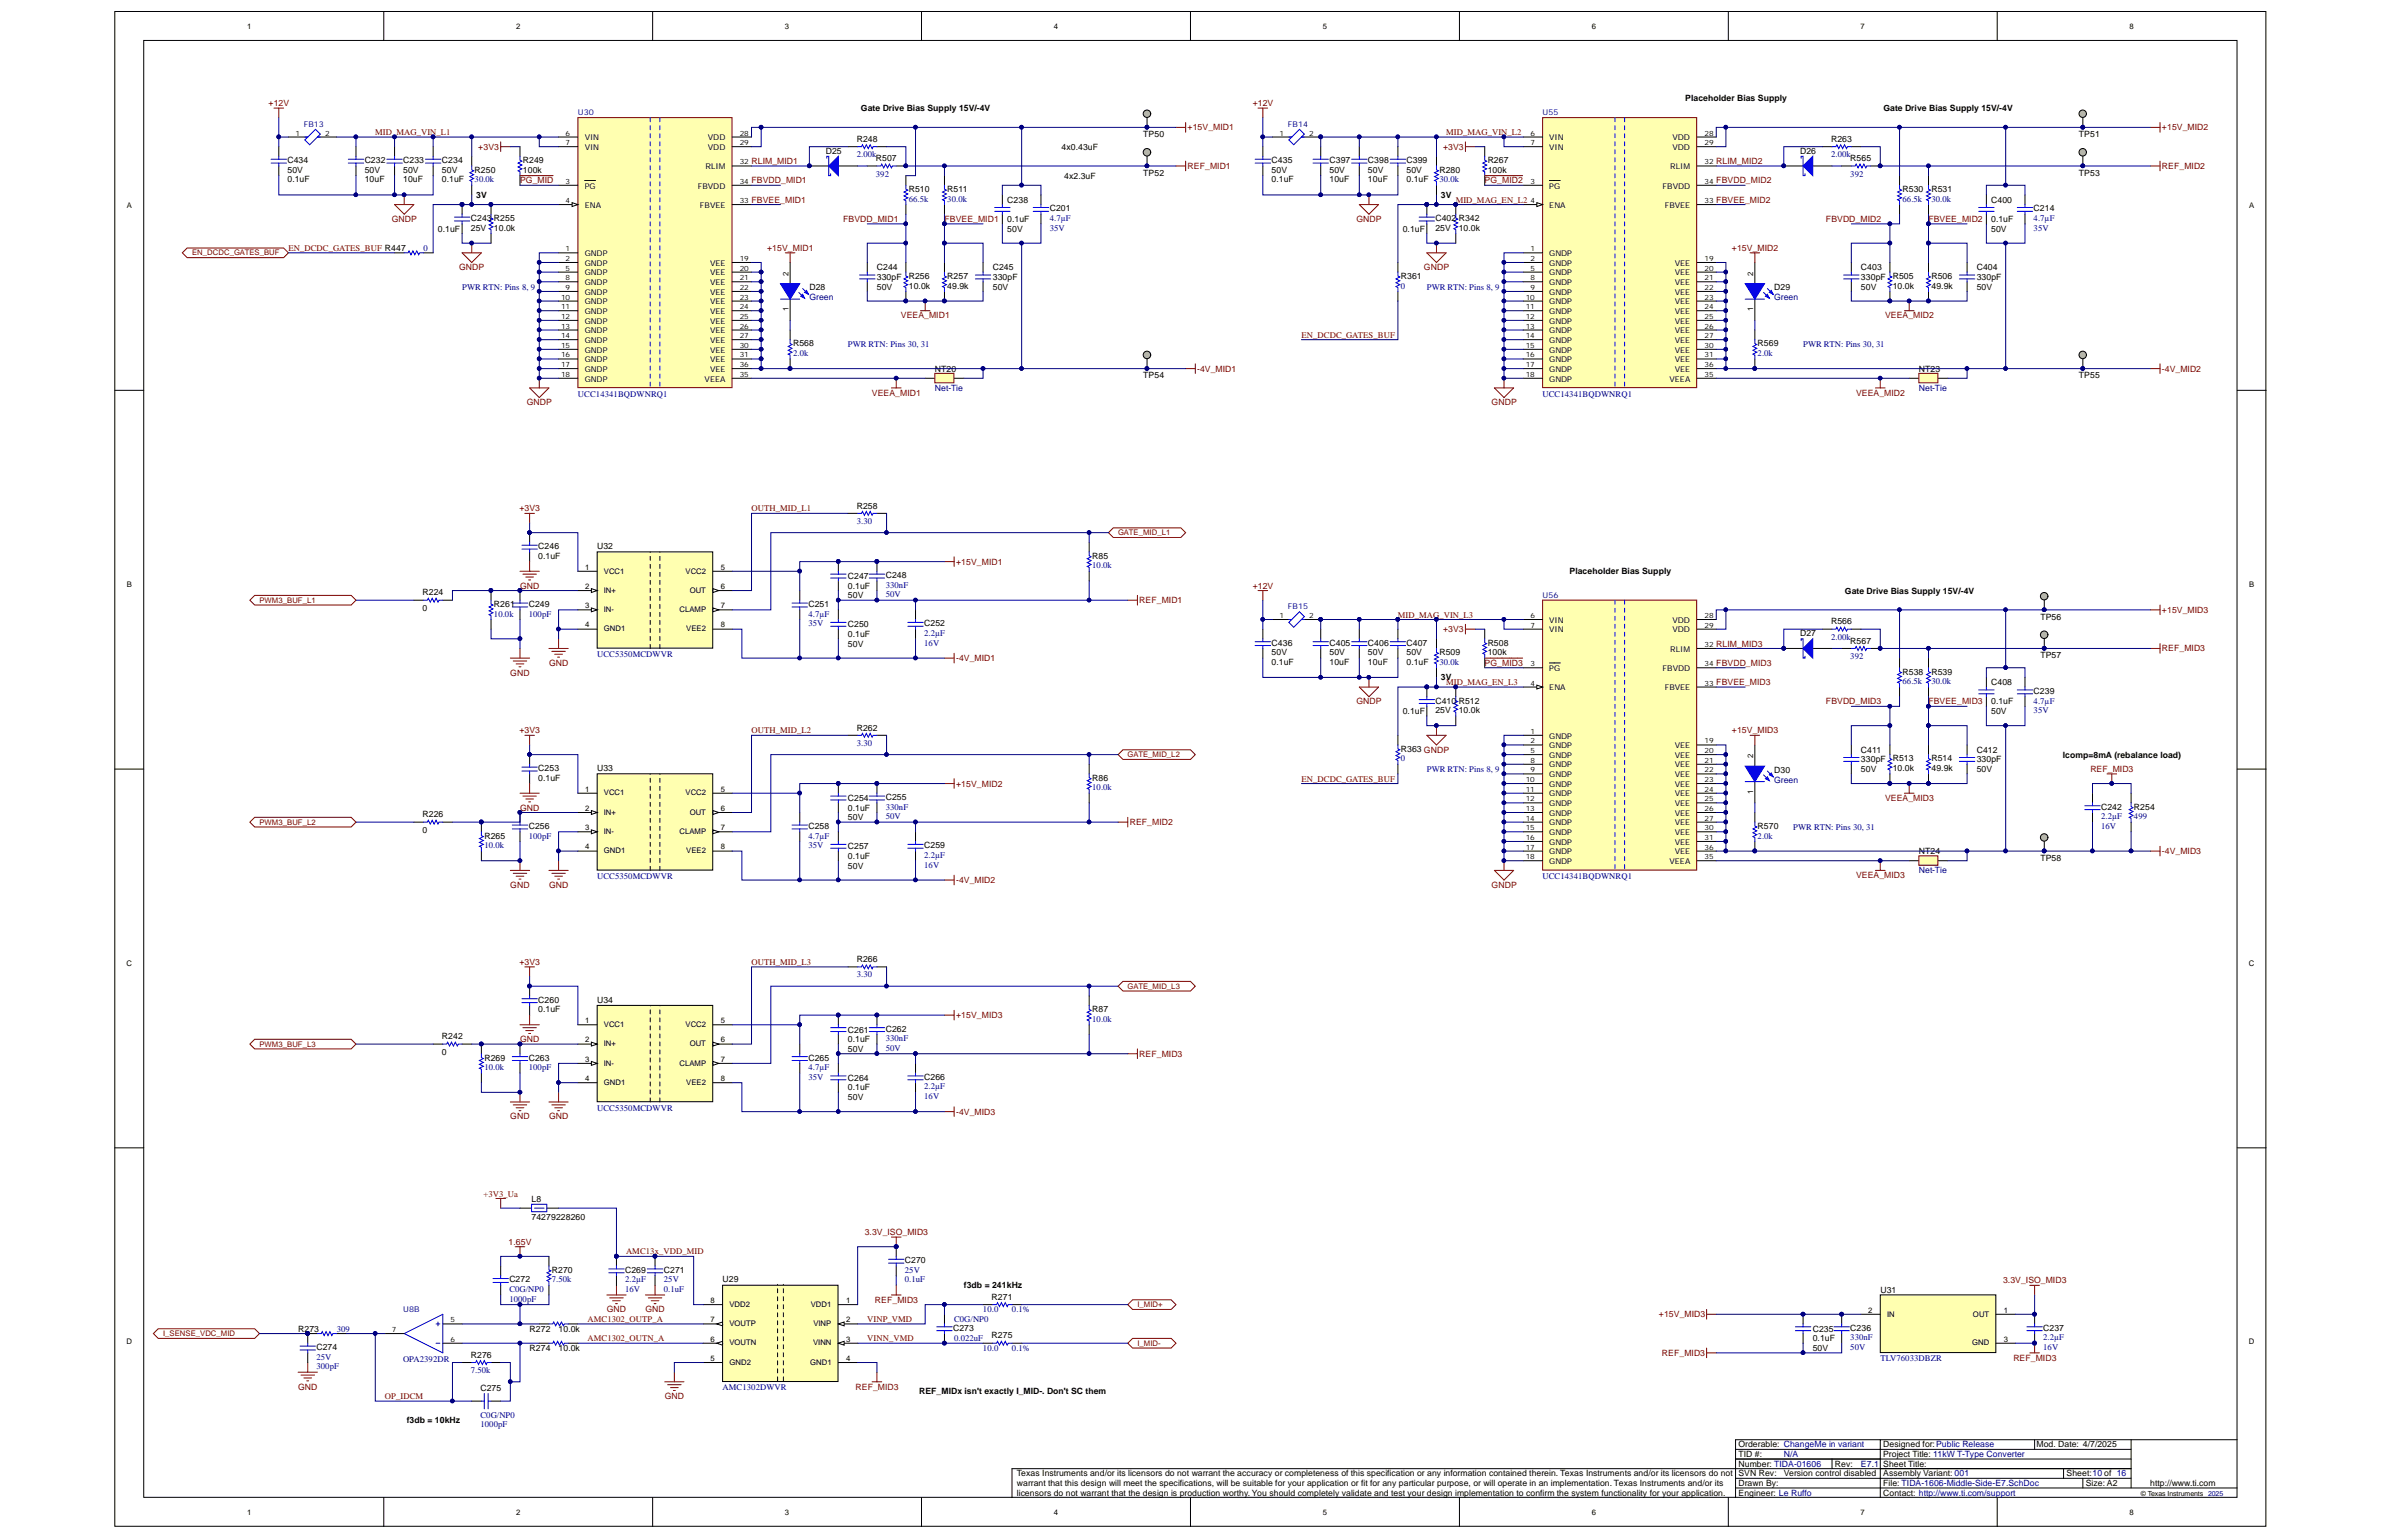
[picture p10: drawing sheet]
<svg xmlns="http://www.w3.org/2000/svg" width="432mm" height="279mm" viewBox="0 0 432 279" stroke-linecap="round" stroke-linejoin="round" font-family="sans-serif">
<defs><g id="words">
<g font-size="1.6" fill="#800000">
<text x="48.7" y="19.3">+12V</text>
<text x="215.3" y="23.6">+15V_MID1</text>
<text x="227.1" y="19.3">+12V</text>
<text x="391.9" y="23.6">+15V_MID2</text>
<text x="68" y="24.5">MID_MAG_VIN_L1</text>
<text x="86.7" y="27.2">+3V3</text>
<text x="136.2" y="29.8">RLIM_MID1</text>
<text x="261.6" y="27.2">+3V3</text>
<text x="262.2" y="24.5">MID_MAG_VIN_L2</text>
<text x="311.1" y="29.8">RLIM_MID2</text>
<text x="94.3" y="33.3">PG_MID</text>
<text x="136.2" y="33.3">FBVDD_MID1</text>
<text x="215.3" y="30.6">REF_MID1</text>
<text x="269.1" y="33.3">PG_MID2</text>
<text x="311.1" y="33.3">FBVDD_MID2</text>
<text x="391.9" y="30.6">REF_MID2</text>
<text x="71" y="40.3">GNDP</text>
<text x="136.2" y="36.8">FBVEE_MID1</text>
<text x="152.9" y="40.3">FBVDD_MID1</text>
<text x="171.2" y="40.3">FBVEE_MID1</text>
<text x="245.9" y="40.3">GNDP</text>
<text x="263.9" y="36.8">MID_MAG_EN_L2</text>
<text x="311.1" y="36.8">FBVEE_MID2</text>
<text x="331" y="40.3">FBVDD_MID2</text>
<text x="349.6" y="40.3">FBVEE_MID2</text>
<text x="52.3" y="45.5">EN_DCDC_GATES_BUF R447</text>
<text x="139.1" y="45.5">+15V_MID1</text>
<text x="314" y="45.5">+15V_MID2</text>
<text x="83.2" y="49">GNDP</text>
<text x="258.1" y="49">GNDP</text>
<text x="163.3" y="57.7">VEEA_MID1</text>
<text x="341.7" y="57.7">VEEA_MID2</text>
<text x="235.9" y="61.3">EN_DCDC_GATES_BUF</text>
<text x="158.1" y="71.8">VEEA_MID1</text>
<text x="217" y="67.4">-4V_MID1</text>
<text x="336.5" y="71.8">VEEA_MID2</text>
<text x="391.9" y="67.4">-4V_MID2</text>
<text x="95.5" y="73.5">GNDP</text>
<text x="270.4" y="73.5">GNDP</text>
<text x="94.2" y="92.7">+3V3</text>
<text x="136.2" y="92.7">OUTH_MID_L1</text>
<text x="94.3" y="106.7">GND</text>
<text x="173.3" y="102.4">+15V_MID1</text>
<text x="227.1" y="106.7">+12V</text>
<text x="206.5" y="109.4">REF_MID1</text>
<text x="253.4" y="112">MID_MAG_VIN_L3</text>
<text x="391.9" y="111.1">+15V_MID3</text>
<text x="173.3" y="119.9">-4V_MID1</text>
<text x="261.6" y="114.6">+3V3</text>
<text x="311.1" y="117.2">RLIM_MID3</text>
<text x="391.9" y="118.1">REF_MID3</text>
<text x="92.5" y="122.5">GND</text>
<text x="99.5" y="120.8">GND</text>
<text x="262.2" y="124.2">MID_MAG_EN_L3</text>
<text x="269.1" y="120.8">PG_MID3</text>
<text x="311.1" y="120.8">FBVDD_MID3</text>
<text x="311.1" y="124.3">FBVEE_MID3</text>
<text x="245.9" y="127.7">GNDP</text>
<text x="331" y="127.7">FBVDD_MID3</text>
<text x="349.6" y="127.7">FBVEE_MID3</text>
<text x="94.2" y="133">+3V3</text>
<text x="136.2" y="133">OUTH_MID_L2</text>
<text x="314" y="133">+15V_MID3</text>
<text x="173.3" y="142.6">+15V_MID2</text>
<text x="235.9" y="141.7">EN_DCDC_GATES_BUF</text>
<text x="378.9" y="140">REF_MID3</text>
<text x="94.3" y="147">GND</text>
<text x="204.8" y="149.6">REF_MID2</text>
<text x="341.7" y="145.2">VEEA_MID3</text>
<text x="391.9" y="154.9">-4V_MID3</text>
<text x="92.5" y="161">GND</text>
<text x="99.5" y="161">GND</text>
<text x="173.3" y="160.1">-4V_MID2</text>
<text x="270.4" y="161">GNDP</text>
<text x="336.5" y="159.3">VEEA_MID3</text>
<text x="94.2" y="175">+3V3</text>
<text x="136.2" y="175">OUTH_MID_L3</text>
<text x="173.3" y="184.6">+15V_MID3</text>
<text x="94.3" y="189">GND</text>
<text x="206.5" y="191.6">REF_MID3</text>
<text x="92.5" y="203">GND</text>
<text x="99.5" y="203">GND</text>
<text x="173.3" y="202.1">-4V_MID3</text>
<text x="87.6" y="217">+3V3_Ua</text>
<text x="92.2" y="225.7">1.65V</text>
<text x="113.5" y="227.5">AMC13x_VDD_MID</text>
<text x="156.7" y="224">3.3V_ISO_MID3</text>
<text x="363.1" y="232.7">3.3V_ISO_MID3</text>
<text x="106.5" y="239.7">AMC1302_OUTP_A</text>
<text x="110" y="238">GND</text>
<text x="117" y="238">GND</text>
<text x="157.2" y="239.7">VINP_VMD</text>
<text x="158.6" y="236.2">REF_MID3</text>
<text x="300.7" y="238.8">+15V_MID3</text>
<text x="106.5" y="243.2">AMC1302_OUTN_A</text>
<text x="157.2" y="243.2">VINN_VMD</text>
<text x="301.3" y="245.9">REF_MID3</text>
<text x="54.1" y="252">GND</text>
<text x="155.1" y="252">REF_MID3</text>
<text x="365" y="246.7">REF_MID3</text>
<text x="69.8" y="253.7">OP_IDCM</text>
<text x="120.5" y="253.7">GND</text>
</g>
<g font-size="1.6">
<text x="156.1" y="20.1">Gate Drive Bias Supply 15V/-4V</text>
<text x="305.5" y="18.4">Placeholder Bias Supply</text>
<text x="341.4" y="20.1">Gate Drive Bias Supply 15V/-4V</text>
<text x="52.1" y="29.6">C434</text>
<text x="66.1" y="29.6">C232</text>
<text x="73.1" y="29.6">C233</text>
<text x="80.1" y="29.6">C234</text>
<text x="94.8" y="29.6">R249</text>
<text x="149.7" y="27.8">D25</text>
<text x="155.3" y="25.8">R248</text>
<text x="158.8" y="29.2">R507</text>
<text x="192.4" y="27.2">4x0.43uF</text>
<text x="207.3" y="24.9">TP50</text>
<text x="230.5" y="29.6">C435</text>
<text x="241" y="29.6">C397</text>
<text x="248" y="29.6">C398</text>
<text x="255" y="29.6">C399</text>
<text x="269.7" y="29.6">R267</text>
<text x="326.3" y="27.8">D26</text>
<text x="331.9" y="25.8">R263</text>
<text x="335.4" y="29.2">R565</text>
<text x="376.9" y="24.9">TP51</text>
<text x="52.1" y="31.3">50V</text>
<text x="52.1" y="33.1">0.1uF</text>
<text x="66.1" y="31.3">50V</text>
<text x="66.1" y="33.1">10uF</text>
<text x="73.1" y="31.3">50V</text>
<text x="73.1" y="33.1">10uF</text>
<text x="80.1" y="31.3">50V</text>
<text x="80.1" y="33.1">0.1uF</text>
<text x="86" y="31.3">R250</text>
<text x="86.3" y="35.9">3V</text>
<text x="94.8" y="31.3">100k</text>
<text x="164.7" y="34.9">R510</text>
<text x="171.7" y="34.9">R511</text>
<text x="192.9" y="32.4">4x2.3uF</text>
<text x="207.3" y="31.9">TP52</text>
<text x="230.5" y="31.3">50V</text>
<text x="230.5" y="33.1">0.1uF</text>
<text x="241" y="31.3">50V</text>
<text x="241" y="33.1">10uF</text>
<text x="248" y="31.3">50V</text>
<text x="248" y="33.1">10uF</text>
<text x="255" y="31.3">50V</text>
<text x="255" y="33.1">0.1uF</text>
<text x="260.9" y="31.3">R280</text>
<text x="261.2" y="35.9">3V</text>
<text x="269.7" y="31.3">100k</text>
<text x="344.9" y="34.9">R530</text>
<text x="350.1" y="34.9">R531</text>
<text x="376.9" y="31.9">TP53</text>
<text x="85.4" y="41.8">25V</text>
<text x="85.4" y="40.1">C243 R255</text>
<text x="89.5" y="41.8">10.0k</text>
<text x="182.6" y="40.3">0.1uF</text>
<text x="182.6" y="36.8">C238</text>
<text x="190.3" y="38.3">C201</text>
<text x="260.2" y="41.8">25V</text>
<text x="260.2" y="40.1">C402 R342</text>
<text x="264.4" y="41.8">10.0k</text>
<text x="361" y="40.3">0.1uF</text>
<text x="361" y="36.8">C400</text>
<text x="368.7" y="38.3">C214</text>
<text x="79.4" y="42">0.1uF</text>
<text x="182.6" y="42">50V</text>
<text x="254.3" y="42">0.1uF</text>
<text x="361" y="42">50V</text>
<text x="146.7" y="52.7">D28</text>
<text x="158.9" y="52.5">50V</text>
<text x="158.9" y="50.8">330pF</text>
<text x="158.9" y="49">C244</text>
<text x="164.7" y="52.3">10.0k</text>
<text x="164.7" y="50.6">R256</text>
<text x="171.7" y="52.3">49.9k</text>
<text x="171.7" y="50.6">R257</text>
<text x="180" y="52.5">50V</text>
<text x="180" y="50.8">330pF</text>
<text x="180" y="49">C245</text>
<text x="253.9" y="50.6">R361</text>
<text x="321.6" y="52.7">D29</text>
<text x="337.4" y="52.5">50V</text>
<text x="337.4" y="50.8">330pF</text>
<text x="337.4" y="49">C403</text>
<text x="343.1" y="52.3">10.0k</text>
<text x="343.1" y="50.6">R505</text>
<text x="350.1" y="52.3">49.9k</text>
<text x="350.1" y="50.6">R506</text>
<text x="358.3" y="52.5">50V</text>
<text x="358.3" y="50.8">330pF</text>
<text x="358.3" y="49">C404</text>
<text x="143.8" y="62.8">R568</text>
<text x="318.6" y="62.8">R569</text>
<text x="169.5" y="67.4">NT20</text>
<text x="207.3" y="68.6">TP54</text>
<text x="347.8" y="67.4">NT23</text>
<text x="376.9" y="68.6">TP55</text>
<text x="155.3" y="92.2">R258</text>
<text x="97.6" y="101.3">0.1uF</text>
<text x="97.6" y="99.6">C246</text>
<text x="108.2" y="99.6">U32</text>
<text x="198" y="101.3">R85</text>
<text x="76.6" y="108">R224</text>
<text x="153.7" y="106.7">0.1uF</text>
<text x="153.7" y="105">C247</text>
<text x="160.6" y="104.8">C248</text>
<text x="284.5" y="104.1">Placeholder Bias Supply</text>
<text x="334.4" y="107.6">Gate Drive Bias Supply 15V/-4V</text>
<text x="76.6" y="110.8">0</text>
<text x="89.5" y="110.1">R261</text>
<text x="95.8" y="110.1">C249</text>
<text x="146.6" y="110.1">C251</text>
<text x="153.7" y="108.5">50V</text>
<text x="153.7" y="113.7">C250</text>
<text x="167.5" y="113.6">C252</text>
<text x="331.9" y="113.2">R566</text>
<text x="369.9" y="112.3">TP56</text>
<text x="153.7" y="117.2">50V</text>
<text x="153.7" y="115.5">0.1uF</text>
<text x="230.5" y="118.8">50V</text>
<text x="230.5" y="117.1">C436</text>
<text x="241" y="118.8">50V</text>
<text x="241" y="117.1">C405</text>
<text x="248" y="118.8">50V</text>
<text x="248" y="117.1">C406</text>
<text x="255" y="118.8">50V</text>
<text x="255" y="117.1">C407</text>
<text x="260.9" y="118.8">R509</text>
<text x="269.7" y="118.8">100k</text>
<text x="269.7" y="117.1">R508</text>
<text x="326.3" y="115.3">D27</text>
<text x="335.4" y="116.7">R567</text>
<text x="369.9" y="119.4">TP57</text>
<text x="230.5" y="120.6">0.1uF</text>
<text x="241" y="120.6">10uF</text>
<text x="248" y="120.6">10uF</text>
<text x="255" y="120.6">0.1uF</text>
<text x="261.2" y="123.4">3V</text>
<text x="344.9" y="122.3">R538</text>
<text x="350.1" y="122.3">R539</text>
<text x="361" y="124.3">C408</text>
<text x="368.7" y="125.8">C239</text>
<text x="254.3" y="129.5">0.1uF</text>
<text x="260.2" y="129.3">25V</text>
<text x="260.2" y="127.6">C410 R512</text>
<text x="264.4" y="129.3">10.0k</text>
<text x="361" y="129.5">50V</text>
<text x="361" y="127.7">0.1uF</text>
<text x="155.3" y="132.5">R262</text>
<text x="253.9" y="136.3">R363 GNDP</text>
<text x="337.4" y="136.5">C411</text>
<text x="358.3" y="136.5">C412</text>
<text x="373.9" y="137.4">Icomp=8mA (rebalance load)</text>
<text x="97.6" y="141.6">0.1uF</text>
<text x="97.6" y="139.8">C253</text>
<text x="108.2" y="139.8">U33</text>
<text x="198" y="141.6">R86</text>
<text x="321.6" y="140.2">D30</text>
<text x="337.4" y="140">50V</text>
<text x="337.4" y="138.2">330pF</text>
<text x="343.1" y="139.8">10.0k</text>
<text x="343.1" y="138.1">R513</text>
<text x="350.1" y="139.8">49.9k</text>
<text x="350.1" y="138.1">R514</text>
<text x="358.3" y="140">50V</text>
<text x="358.3" y="138.2">330pF</text>
<text x="76.6" y="148.2">R226</text>
<text x="153.7" y="148.8">50V</text>
<text x="153.7" y="147">0.1uF</text>
<text x="153.7" y="145.2">C254</text>
<text x="160.6" y="145.1">C255</text>
<text x="380.9" y="146.8">C242</text>
<text x="386.8" y="146.8">R254</text>
<text x="76.6" y="151">0</text>
<text x="87.8" y="152.1">R265</text>
<text x="95.8" y="150.3">C256</text>
<text x="146.6" y="150.3">C258</text>
<text x="153.7" y="155.7">0.1uF</text>
<text x="153.7" y="154">C257</text>
<text x="167.5" y="153.8">C259</text>
<text x="318.6" y="150.3">R570</text>
<text x="347.8" y="154.9">NT24</text>
<text x="153.7" y="157.5">50V</text>
<text x="369.9" y="156.1">TP58</text>
<text x="155.3" y="174.4">R266</text>
<text x="97.6" y="183.5">0.1uF</text>
<text x="97.6" y="181.8">C260</text>
<text x="108.2" y="181.8">U34</text>
<text x="198" y="183.5">R87</text>
<text x="80.1" y="191.2">0</text>
<text x="80.1" y="188.4">R242</text>
<text x="153.7" y="190.7">50V</text>
<text x="153.7" y="189">0.1uF</text>
<text x="153.7" y="187.2">C261</text>
<text x="160.6" y="187.1">C262</text>
<text x="87.8" y="192.3">R269</text>
<text x="95.8" y="192.3">C263</text>
<text x="146.6" y="192.3">C265</text>
<text x="153.7" y="197.7">0.1uF</text>
<text x="153.7" y="196">C264</text>
<text x="167.5" y="195.8">C266</text>
<text x="153.7" y="199.5">50V</text>
<text x="96.4" y="218">L8</text>
<text x="96.4" y="221.2">74279228260</text>
<text x="92.3" y="232.5">C272</text>
<text x="100" y="230.8">R270</text>
<text x="113.3" y="230.8">C269</text>
<text x="120.3" y="230.8">C271</text>
<text x="131" y="232.4">U29</text>
<text x="164" y="229.1">C270</text>
<text x="174.7" y="233.6">f3db = 241kHz</text>
<text x="179.8" y="235.7">R271</text>
<text x="340.9" y="234.5">U31</text>
<text x="54.1" y="241.5">R273</text>
<text x="57.4" y="244.8">C274</text>
<text x="96" y="241.5">R272</text>
<text x="96" y="245">R274</text>
<text x="101.3" y="241.5">10.0k</text>
<text x="101.3" y="245">10.0k</text>
<text x="172.8" y="241.3">C273</text>
<text x="179.8" y="242.7">R275</text>
<text x="328.6" y="245">50V</text>
<text x="328.6" y="243.2">0.1uF</text>
<text x="328.6" y="241.5">C235</text>
<text x="335.4" y="241.3">C236</text>
<text x="370.4" y="241.3">C237</text>
<text x="85.4" y="246.2">R276</text>
<text x="87.1" y="252.1">C275</text>
<text x="166.6" y="252.8">REF_MIDx isn't exactly I_MID-. Don't SC them</text>
<text x="73.7" y="258.1">f3db = 10kHz</text>
<text x="315.1" y="262.5">Orderable: ChangeMe in variant</text>
<text x="341.4" y="262.5">Designed for:Public Release</text>
<text x="369.2" y="262.5">Mod. Date: 4/7/2025</text>
<text x="184.3" y="267.7">Texas Instruments and/or its licensors do not warrant the accuracy or completeness of this specification or any information contained therein. Texas Instruments and/or its licensors do not</text>
<text x="184.3" y="269.5">warrant that this design will meet the specifications, will be suitable for your application or fit for any particular purpose, or will operate in an implementation. Texas Instruments and/or its</text>
<text x="315.1" y="269.5">Drawn By:</text>
<text x="315.1" y="267.7">SVN Rev:</text>
<text x="315.1" y="266">Number: TIDA-01606</text>
<text x="315.1" y="264.2">TID #:</text>
<text x="323.4" y="267.7">Version control disabled</text>
<text x="332.6" y="266">Rev:</text>
<text x="341.4" y="266">Sheet Title:</text>
<text x="341.4" y="269.5">File: TIDA-1606-Middle-Side-E7.SchDoc</text>
<text x="341.4" y="264.2">Project Title: 11kW T-Type Converter</text>
<text x="341.4" y="267.7">Assembly Variant: 001</text>
<text x="374.6" y="267.7">Sheet:10 of 16</text>
<text x="378.1" y="269.5">Size: A2</text>
<text x="389.8" y="269.5">http://www.ti.com</text>
<text x="184.3" y="271.2">licensors do not warrant that the design is production worthy. You should completely validate and test your design implementation to confirm the system functionality for your application.</text>
<text x="315.1" y="271.2">Engineer: Le Ruffo</text>
<text x="341.4" y="271.2">Contact: http://www.ti.com/support</text>
</g>
<g font-size="1.6" fill="#000080">
<text x="155.3" y="28.5">2.00k</text>
<text x="331.9" y="28.5">2.00k</text>
<text x="86" y="33.1">30.0k</text>
<text x="158.8" y="32">392</text>
<text x="260.9" y="33.1">30.0k</text>
<text x="335.4" y="32">392</text>
<text x="164.7" y="36.6">66.5k</text>
<text x="171.7" y="36.6">30.0k</text>
<text x="190.3" y="40.1">4.7µF</text>
<text x="190.3" y="41.8">35V</text>
<text x="344.9" y="36.6">66.5k</text>
<text x="350.1" y="36.6">30.0k</text>
<text x="368.7" y="40.1">4.7µF</text>
<text x="368.7" y="41.8">35V</text>
<text x="76.8" y="45.5">0</text>
<text x="83.8" y="52.5">PWR RTN: Pins 8, 9</text>
<text x="253.9" y="52.3">0</text>
<text x="258.6" y="52.5">PWR RTN: Pins 8, 9</text>
<text x="146.7" y="54.4">Green</text>
<text x="321.6" y="54.4">Green</text>
<text x="143.8" y="64.6">2.0k</text>
<text x="153.7" y="63">PWR RTN: Pins 30, 31</text>
<text x="318.6" y="64.6">2.0k</text>
<text x="326.9" y="63">PWR RTN: Pins 30, 31</text>
<text x="104.8" y="71.9">UCC14341BQDWNRQ1</text>
<text x="169.5" y="70.9">Net-Tie</text>
<text x="279.6" y="71.9">UCC14341BQDWNRQ1</text>
<text x="347.8" y="70.9">Net-Tie</text>
<text x="155.3" y="95">3.30</text>
<text x="160.6" y="106.6">330nF</text>
<text x="198" y="103.1">10.0k</text>
<text x="89.5" y="111.8">10.0k</text>
<text x="95.8" y="111.8">100pF</text>
<text x="146.6" y="111.8">4.7µF</text>
<text x="146.6" y="113.6">35V</text>
<text x="160.6" y="108.3">50V</text>
<text x="108.2" y="119.1">UCC5350MCDWVR</text>
<text x="167.5" y="115.3">2.2µF</text>
<text x="167.5" y="117.1">16V</text>
<text x="331.9" y="116">2.00k</text>
<text x="335.4" y="119.5">392</text>
<text x="260.9" y="120.6">30.0k</text>
<text x="344.9" y="124.1">66.5k</text>
<text x="350.1" y="124.1">30.0k</text>
<text x="368.7" y="127.6">4.7µF</text>
<text x="368.7" y="129.3">35V</text>
<text x="155.3" y="135.3">3.30</text>
<text x="198" y="143.3">10.0k</text>
<text x="253.9" y="138.1">0</text>
<text x="258.6" y="140">PWR RTN: Pins 8, 9</text>
<text x="321.6" y="141.9">Green</text>
<text x="160.6" y="146.8">330nF</text>
<text x="160.6" y="148.5">50V</text>
<text x="380.9" y="148.5">2.2µF</text>
<text x="386.8" y="148.5">499</text>
<text x="87.8" y="153.8">10.0k</text>
<text x="95.8" y="152.1">100pF</text>
<text x="146.6" y="152.1">4.7µF</text>
<text x="146.6" y="153.8">35V</text>
<text x="167.5" y="155.6">2.2µF</text>
<text x="318.6" y="152.1">2.0k</text>
<text x="325.1" y="150.5">PWR RTN: Pins 30, 31</text>
<text x="380.9" y="150.3">16V</text>
<text x="108.2" y="159.4">UCC5350MCDWVR</text>
<text x="167.5" y="157.3">16V</text>
<text x="279.6" y="159.4">UCC14341BQDWNRQ1</text>
<text x="347.8" y="158.4">Net-Tie</text>
<text x="155.3" y="177.2">3.30</text>
<text x="198" y="185.3">10.0k</text>
<text x="160.6" y="188.8">330nF</text>
<text x="160.6" y="190.6">50V</text>
<text x="87.8" y="194">10.0k</text>
<text x="95.8" y="194">100pF</text>
<text x="146.6" y="194">4.7µF</text>
<text x="146.6" y="195.8">35V</text>
<text x="167.5" y="197.5">2.2µF</text>
<text x="108.2" y="201.4">UCC5350MCDWVR</text>
<text x="167.5" y="199.3">16V</text>
<text x="100" y="232.5">7.50k</text>
<text x="113.3" y="232.5">2.2µF</text>
<text x="120.3" y="232.5">25V</text>
<text x="164" y="230.8">25V</text>
<text x="164" y="232.5">0.1uF</text>
<text x="92.3" y="234.3">C0G/NP0</text>
<text x="92.3" y="236">1000pF</text>
<text x="113.3" y="234.3">16V</text>
<text x="120.3" y="234.3">0.1uF</text>
<text x="172.9" y="239.7">C0G/NP0</text>
<text x="178.2" y="238">10.0</text>
<text x="183.4" y="238">0.1%</text>
<text x="61" y="241.5">309</text>
<text x="172.9" y="243.2">0.022uF</text>
<text x="178.2" y="245">10.0</text>
<text x="183.4" y="245">0.1%</text>
<text x="335.4" y="243">330nF</text>
<text x="335.4" y="244.8">50V</text>
<text x="370.4" y="243">2.2µF</text>
<text x="370.4" y="244.8">16V</text>
<text x="57.4" y="246.5">25V</text>
<text x="57.4" y="248.3">300pF</text>
<text x="73.1" y="246.9">OPA2392DR</text>
<text x="85.4" y="249">7.50k</text>
<text x="131" y="252">AMC1302DWVR</text>
<text x="340.9" y="246.7">TLV76033DBZR</text>
<text x="87.1" y="257">C0G/NP0</text>
<text x="87.1" y="258.8">1000pF</text>
<text x="323.4" y="264.2">N/A</text>
<text x="337.4" y="266">E7.1</text>
</g>
<g font-size="1.4">
<text x="44.8" y="5.2">1</text>
<text x="93.6" y="5.2">2</text>
<text x="142.3" y="5.2">3</text>
<text x="191.1" y="5.2">4</text>
<text x="239.8" y="5.2">5</text>
<text x="288.5" y="5.2">6</text>
<text x="337.3" y="5.2">7</text>
<text x="386" y="5.2">8</text>
<text x="106" y="25.4">VIN</text>
<text x="106" y="27.2">VIN</text>
<text x="128.3" y="25.4">VDD</text>
<text x="128.3" y="27.2">VDD</text>
<text x="280.8" y="25.4">VIN</text>
<text x="280.8" y="27.2">VIN</text>
<text x="303.2" y="25.4">VDD</text>
<text x="303.2" y="27.2">VDD</text>
<text x="106" y="34.2">PG</text>
<text x="126.5" y="34.2">FBVDD</text>
<text x="127.9" y="30.7">RLIM</text>
<text x="280.8" y="34.2">PG</text>
<text x="301.4" y="34.2">FBVDD</text>
<text x="302.8" y="30.7">RLIM</text>
<text x="23" y="37.7">A</text>
<text x="106" y="37.7">ENA</text>
<text x="126.9" y="37.7">FBVEE</text>
<text x="280.8" y="37.7">ENA</text>
<text x="301.8" y="37.7">FBVEE</text>
<text x="407.7" y="37.7">A</text>
<text x="106" y="46.4">GNDP</text>
<text x="280.8" y="46.4">GNDP</text>
<text x="106" y="48.1">GNDP</text>
<text x="106" y="49.9">GNDP</text>
<text x="106" y="51.7">GNDP</text>
<text x="106" y="53.4">GNDP</text>
<text x="128.7" y="48.1">VEE</text>
<text x="128.7" y="49.9">VEE</text>
<text x="128.7" y="51.7">VEE</text>
<text x="128.7" y="53.4">VEE</text>
<text x="142.9" y="50" transform="rotate(-90 142.9 50)">2</text>
<text x="280.8" y="48.1">GNDP</text>
<text x="280.8" y="49.9">GNDP</text>
<text x="280.8" y="51.7">GNDP</text>
<text x="280.8" y="53.4">GNDP</text>
<text x="303.6" y="48.1">VEE</text>
<text x="303.6" y="49.9">VEE</text>
<text x="303.6" y="51.7">VEE</text>
<text x="303.6" y="53.4">VEE</text>
<text x="317.8" y="50" transform="rotate(-90 317.8 50)">2</text>
<text x="106" y="55.2">GNDP</text>
<text x="106" y="56.9">GNDP</text>
<text x="106" y="58.7">GNDP</text>
<text x="128.7" y="55.2">VEE</text>
<text x="128.7" y="56.9">VEE</text>
<text x="128.7" y="58.7">VEE</text>
<text x="142.9" y="56.4" transform="rotate(-90 142.9 56.4)">1</text>
<text x="280.8" y="55.2">GNDP</text>
<text x="280.8" y="56.9">GNDP</text>
<text x="280.8" y="58.7">GNDP</text>
<text x="303.6" y="55.2">VEE</text>
<text x="303.6" y="56.9">VEE</text>
<text x="303.6" y="58.7">VEE</text>
<text x="317.8" y="56.4" transform="rotate(-90 317.8 56.4)">1</text>
<text x="106" y="60.4">GNDP</text>
<text x="106" y="62.1">GNDP</text>
<text x="106" y="63.9">GNDP</text>
<text x="106" y="65.7">GNDP</text>
<text x="128.7" y="60.4">VEE</text>
<text x="128.7" y="62.1">VEE</text>
<text x="128.7" y="63.9">VEE</text>
<text x="128.7" y="65.7">VEE</text>
<text x="280.8" y="60.4">GNDP</text>
<text x="280.8" y="62.1">GNDP</text>
<text x="280.8" y="63.9">GNDP</text>
<text x="280.8" y="65.7">GNDP</text>
<text x="303.6" y="60.4">VEE</text>
<text x="303.6" y="62.1">VEE</text>
<text x="303.6" y="63.9">VEE</text>
<text x="303.6" y="65.7">VEE</text>
<text x="106" y="67.4">GNDP</text>
<text x="106" y="69.2">GNDP</text>
<text x="127.7" y="69.2">VEEA</text>
<text x="128.7" y="67.4">VEE</text>
<text x="280.8" y="67.4">GNDP</text>
<text x="280.8" y="69.2">GNDP</text>
<text x="302.6" y="69.2">VEEA</text>
<text x="303.6" y="67.4">VEE</text>
<text x="23" y="106.4">B</text>
<text x="106.1" y="106.8">2</text>
<text x="106.1" y="103.3">1</text>
<text x="109.5" y="107.5">IN+</text>
<text x="109.5" y="104">VCC1</text>
<text x="124.3" y="104">VCC2</text>
<text x="125" y="107.5">OUT</text>
<text x="130.7" y="106.8">6</text>
<text x="130.7" y="103.3">5</text>
<text x="407.7" y="106.4">B</text>
<text x="106.1" y="110.3">3</text>
<text x="106.1" y="113.8">4</text>
<text x="109.5" y="111">IN-</text>
<text x="123.2" y="111">CLAMP</text>
<text x="130.7" y="113.8">8</text>
<text x="130.7" y="110.3">7</text>
<text x="280.8" y="112.9">VIN</text>
<text x="303.2" y="112.9">VDD</text>
<text x="109.5" y="114.5">GND1</text>
<text x="124.4" y="114.5">VEE2</text>
<text x="280.8" y="114.7">VIN</text>
<text x="302.8" y="118.2">RLIM</text>
<text x="303.2" y="114.7">VDD</text>
<text x="280.8" y="121.6">PG</text>
<text x="280.8" y="125.2">ENA</text>
<text x="301.4" y="121.6">FBVDD</text>
<text x="301.8" y="125.2">FBVEE</text>
<text x="280.8" y="135.6">GNDP</text>
<text x="280.8" y="137.4">GNDP</text>
<text x="280.8" y="133.9">GNDP</text>
<text x="303.6" y="135.6">VEE</text>
<text x="303.6" y="137.4">VEE</text>
<text x="317.8" y="137.5" transform="rotate(-90 317.8 137.5)">2</text>
<text x="106.1" y="143.5">1</text>
<text x="130.7" y="143.5">5</text>
<text x="280.8" y="139.2">GNDP</text>
<text x="280.8" y="140.9">GNDP</text>
<text x="280.8" y="142.6">GNDP</text>
<text x="303.6" y="139.2">VEE</text>
<text x="303.6" y="140.9">VEE</text>
<text x="303.6" y="142.6">VEE</text>
<text x="317.8" y="143.9" transform="rotate(-90 317.8 143.9)">1</text>
<text x="106.1" y="147">2</text>
<text x="109.5" y="147.7">IN+</text>
<text x="109.5" y="144.2">VCC1</text>
<text x="124.3" y="144.2">VCC2</text>
<text x="125" y="147.7">OUT</text>
<text x="130.7" y="147">6</text>
<text x="280.8" y="144.4">GNDP</text>
<text x="280.8" y="146.1">GNDP</text>
<text x="280.8" y="147.9">GNDP</text>
<text x="280.8" y="149.6">GNDP</text>
<text x="303.6" y="144.4">VEE</text>
<text x="303.6" y="146.1">VEE</text>
<text x="303.6" y="147.9">VEE</text>
<text x="303.6" y="149.6">VEE</text>
<text x="106.1" y="150.5">3</text>
<text x="106.1" y="154">4</text>
<text x="109.5" y="151.2">IN-</text>
<text x="109.5" y="154.7">GND1</text>
<text x="123.2" y="151.2">CLAMP</text>
<text x="124.4" y="154.7">VEE2</text>
<text x="130.7" y="154">8</text>
<text x="130.7" y="150.5">7</text>
<text x="280.8" y="151.4">GNDP</text>
<text x="280.8" y="153.2">GNDP</text>
<text x="280.8" y="154.9">GNDP</text>
<text x="303.6" y="151.4">VEE</text>
<text x="303.6" y="153.2">VEE</text>
<text x="303.6" y="154.9">VEE</text>
<text x="280.8" y="156.6">GNDP</text>
<text x="302.6" y="156.6">VEEA</text>
<text x="22.9" y="175.1">C</text>
<text x="407.6" y="175.1">C</text>
<text x="106.1" y="185.5">1</text>
<text x="130.7" y="185.5">5</text>
<text x="106.1" y="189">2</text>
<text x="109.5" y="189.7">IN+</text>
<text x="109.5" y="186.2">VCC1</text>
<text x="124.3" y="186.2">VCC2</text>
<text x="125" y="189.7">OUT</text>
<text x="130.7" y="189">6</text>
<text x="106.1" y="192.5">3</text>
<text x="106.1" y="196">4</text>
<text x="109.5" y="193.2">IN-</text>
<text x="109.5" y="196.7">GND1</text>
<text x="123.2" y="193.2">CLAMP</text>
<text x="124.4" y="196.7">VEE2</text>
<text x="130.7" y="196">8</text>
<text x="130.7" y="192.5">7</text>
<text x="128.8" y="239.8">7</text>
<text x="128.8" y="236.3">8</text>
<text x="132.2" y="236.9">VDD2</text>
<text x="147" y="236.9">VDD1</text>
<text x="153.4" y="236.3">1</text>
<text x="153.4" y="239.8">2</text>
<text x="338.7" y="238">2</text>
<text x="342.1" y="238.7">IN</text>
<text x="357.7" y="238.7">OUT</text>
<text x="363.2" y="238">1</text>
<text x="22.9" y="243.7">D</text>
<text x="128.8" y="243.2">6</text>
<text x="132.2" y="244">VOUTN</text>
<text x="132.2" y="240.4">VOUTP</text>
<text x="147.4" y="244">VINN</text>
<text x="147.4" y="240.4">VINP</text>
<text x="153.4" y="243.2">3</text>
<text x="357.5" y="244">GND</text>
<text x="363.2" y="243.2">3</text>
<text x="407.6" y="243.7">D</text>
<text x="128.8" y="246.8">5</text>
<text x="132.2" y="247.5">GND2</text>
<text x="146.9" y="247.5">GND1</text>
<text x="153.4" y="246.8">4</text>
<text x="44.8" y="274.7">1</text>
<text x="93.6" y="274.7">2</text>
<text x="142.3" y="274.7">3</text>
<text x="191.1" y="274.7">4</text>
<text x="239.8" y="274.7">5</text>
<text x="288.5" y="274.7">6</text>
<text x="337.3" y="274.7">7</text>
<text x="386" y="274.7">8</text>
</g>
<g font-size="1.4" fill="#000080">
<text x="55.1" y="23">FB13</text>
<text x="104.8" y="20.9">U30</text>
<text x="233.5" y="23">FB14</text>
<text x="279.6" y="20.9">U55</text>
<text x="233.5" y="110.5">FB15</text>
<text x="279.6" y="108.4">U56</text>
<text x="73.1" y="237.8">U8B</text>
</g>
<g font-size="1.4" fill="#800000">
<text x="34.8" y="46.3">EN_DCDC_GATES_BUF</text>
<text x="202.7" y="97.1">GATE_MID_L1</text>
<text x="47" y="109.3">PWM3_BUF_L1</text>
<text x="204.4" y="137.3">GATE_MID_L2</text>
<text x="47" y="149.6">PWM3_BUF_L2</text>
<text x="204.4" y="179.3">GATE_MID_L3</text>
<text x="47" y="189.8">PWM3_BUF_L3</text>
<text x="206.2" y="237">I_MID+</text>
<text x="29.6" y="242.3">I_SENSE_VDC_MID</text>
<text x="206.2" y="244">I_MID-</text>
</g>
<g font-size="1.3">
<text x="53.5" y="24.6">1</text>
<text x="58.9" y="24.6">2</text>
<text x="102.5" y="24.6">6</text>
<text x="102.5" y="26.3">7</text>
<text x="134.1" y="24.6">28</text>
<text x="134.1" y="26.3">29</text>
<text x="134.1" y="29.8">32</text>
<text x="232" y="24.6">1</text>
<text x="237.3" y="24.6">2</text>
<text x="277.4" y="24.6">6</text>
<text x="277.4" y="26.3">7</text>
<text x="309" y="24.6">28</text>
<text x="309" y="26.3">29</text>
<text x="309" y="29.8">32</text>
<text x="102.5" y="33.3">3</text>
<text x="134.1" y="33.3">34</text>
<text x="277.4" y="33.3">3</text>
<text x="309" y="33.3">34</text>
<text x="102.5" y="36.8">4</text>
<text x="134.1" y="36.8">33</text>
<text x="277.4" y="36.8">4</text>
<text x="309" y="36.8">33</text>
<text x="102.5" y="47.3">2</text>
<text x="102.5" y="45.6">1</text>
<text x="134.1" y="47.3">19</text>
<text x="277.4" y="47.3">2</text>
<text x="277.4" y="45.6">1</text>
<text x="309" y="47.3">19</text>
<text x="102.5" y="49.1">5</text>
<text x="102.5" y="50.8">8</text>
<text x="102.5" y="52.6">9</text>
<text x="134.1" y="49.1">20</text>
<text x="134.1" y="50.8">21</text>
<text x="134.1" y="52.6">22</text>
<text x="277.4" y="49.1">5</text>
<text x="277.4" y="50.8">8</text>
<text x="277.4" y="52.6">9</text>
<text x="309" y="49.1">20</text>
<text x="309" y="50.8">21</text>
<text x="309" y="52.6">22</text>
<text x="101.7" y="54.3">10</text>
<text x="101.7" y="56.1">11</text>
<text x="101.7" y="57.8">12</text>
<text x="101.7" y="59.6">13</text>
<text x="134.1" y="54.3">23</text>
<text x="134.1" y="56.1">24</text>
<text x="134.1" y="57.8">25</text>
<text x="134.1" y="59.6">26</text>
<text x="276.6" y="54.3">10</text>
<text x="276.6" y="56.1">11</text>
<text x="276.6" y="57.8">12</text>
<text x="276.6" y="59.6">13</text>
<text x="309" y="54.3">23</text>
<text x="309" y="56.1">24</text>
<text x="309" y="57.8">25</text>
<text x="309" y="59.6">26</text>
<text x="101.7" y="61.3">14</text>
<text x="101.7" y="63.1">15</text>
<text x="101.7" y="64.8">16</text>
<text x="134.1" y="61.3">27</text>
<text x="134.1" y="63.1">30</text>
<text x="134.1" y="64.8">31</text>
<text x="276.6" y="61.3">14</text>
<text x="276.6" y="63.1">15</text>
<text x="276.6" y="64.8">16</text>
<text x="309" y="61.3">27</text>
<text x="309" y="63.1">30</text>
<text x="309" y="64.8">31</text>
<text x="101.7" y="66.5">17</text>
<text x="101.7" y="68.3">18</text>
<text x="134.1" y="66.5">36</text>
<text x="134.1" y="68.3">35</text>
<text x="276.6" y="66.5">17</text>
<text x="276.6" y="68.3">18</text>
<text x="309" y="66.5">36</text>
<text x="309" y="68.3">35</text>
<text x="232" y="112.1">1</text>
<text x="237.3" y="112.1">2</text>
<text x="277.4" y="112.1">6</text>
<text x="277.4" y="113.8">7</text>
<text x="309" y="112.1">28</text>
<text x="309" y="113.8">29</text>
<text x="309" y="117.3">32</text>
<text x="277.4" y="120.8">3</text>
<text x="277.4" y="124.3">4</text>
<text x="309" y="120.8">34</text>
<text x="309" y="124.3">33</text>
<text x="277.4" y="134.8">2</text>
<text x="277.4" y="136.5">5</text>
<text x="277.4" y="133.1">1</text>
<text x="309" y="134.8">19</text>
<text x="309" y="136.5">20</text>
<text x="276.6" y="141.8">10</text>
<text x="276.6" y="143.6">11</text>
<text x="277.4" y="138.3">8</text>
<text x="277.4" y="140">9</text>
<text x="309" y="138.3">21</text>
<text x="309" y="140">22</text>
<text x="309" y="141.8">23</text>
<text x="309" y="143.6">24</text>
<text x="276.6" y="145.3">12</text>
<text x="276.6" y="147.1">13</text>
<text x="276.6" y="148.8">14</text>
<text x="309" y="145.3">25</text>
<text x="309" y="147.1">26</text>
<text x="309" y="148.8">27</text>
<text x="276.6" y="150.5">15</text>
<text x="276.6" y="152.3">16</text>
<text x="276.6" y="154">17</text>
<text x="276.6" y="155.8">18</text>
<text x="309" y="150.5">30</text>
<text x="309" y="152.3">31</text>
<text x="309" y="154">36</text>
<text x="309" y="155.8">35</text>
<text x="81.7" y="239.8">5</text>
<text x="71.1" y="241.5">7</text>
<text x="81.7" y="243.3">6</text>
<text x="388.1" y="271.3">© Texas Instruments</text>
</g>
<text font-size="1.3" fill="#000080" x="400.3" y="271.3">2025</text>
</g></defs>
<g fill="#fff" stroke="#000" stroke-width=".18">
<path d="M20.8 2.1h389.9v274.6h-389.9z"/>
<path d="M26.1 7.3h379.4v264.2h-379.4z"/>
</g>
<g fill="none" stroke="#000" stroke-width=".18">
<path d="M69.6 2.1v5.3M118.3 2.1v5.3M167 2.1v5.3M215.8 2.1v5.3M264.6 2.1v5.3M313.3 2.1v5.3M362 2.1v5.3M20.8 70.8h5.3M167.7 68.6h1.8M173 68.6h1.7M405.6 70.8h5.2M20.8 139.4h5.3"/>
<path d="M405.6 139.4h5.2M20.8 208.1h5.3M405.6 208.1h5.2M69.6 271.5v5.3M118.3 271.5v5.3M167 271.5v5.3M215.8 271.5v5.3M264.6 271.5v5.3M313.3 271.5v5.3M314.6 269.8h91M314.6 268h71.7M314.6 264.5h71.7"/>
<path d="M314.6 262.8h71.7M332.1 264.5v1.8M340.8 261h-26.2v10.5M362 271.5v5.3M368.8 261v1.8M374.1 266.3v1.7M377.6 268v1.8M386.3 266.3h-202.8v5.2M386.3 261v8.8M405.6 261h-64.8v10.5"/>
</g>
<path d="M169.5 67.7h3.4v1.7h-3.4z" fill="#ffffb0" stroke="#800000" stroke-width=".18"/>
<g fill="none" stroke="#000" stroke-width=".18">
<path d="M64.5 26.6v1.7M64.5 30.1v1.7M71.5 26.6v1.7M71.5 30.1v1.7M78.5 26.6v1.7M78.5 30.1v1.7M83.8 37.1v1.7M89 37.1v1.7M94.3 26.6v1.7M94.3 31.8v1.8M181.7 35.3v1.8M181.7 38.8v1.8"/>
<path d="M83.8 40.6v1.7M89 42.3v1.8M157.2 47.6v1.7M157.2 51.1v1.7M164.2 47.6v1.7M164.2 52.8v1.8M171.2 47.6v1.7M171.2 52.8v1.8M178.2 47.6v1.7M178.2 51.1v1.7M96 96.6v1.7M94.3 107.1v1.7"/>
<path d="M94.3 110.6v1.7M96 100.1v1.7M96 136.8v1.8M94.3 147.3v1.8M94.3 150.8v1.8M96 140.3v1.8M96 178.8v1.8M94.3 189.3v1.8M94.3 192.8v1.8M96 182.3v1.8M94.3 219.1h2.1M99.2 219.1h2.1"/>
<path d="M111.7 227.8v1.8M111.7 231.3v1.8"/>
</g>
<g fill="none" stroke="#00f" stroke-width=".18">
<path d="M63.1 28.9h2.8M63.1 29.6h2.8M64.5 28.3v.6M64.5 29.6v.5M70.1 28.9h2.8M70.1 29.6h2.8M71.5 28.3v.6M71.5 29.6v.5M77.1 28.9h2.8M77.1 29.6h2.8M78.5 28.3v.6M78.5 29.6v.5"/>
<path d="M82.4 39.4h2.8M83.8 38.8v.6M89 38.8v.7l.4 .2-.7 .4 .7 .3-.7 .4 .7 .3-.7 .4 .3 .1v.7M94.3 28.3v.7l.3 .2-.7 .4 .7 .3-.7 .4 .7 .3-.7 .4 .4 .1v.7M180.3 38.3h2.8M180.3 37.6h2.8M181.7 37.1v.5M181.7 38.3v.5M82.4 40.1h2.8M83.8 40.1v.5M155.8 49.9h2.8M155.8 50.6h2.8"/>
<path d="M157.2 49.3v.6M157.2 50.6v.5M164.2 49.3v.7l.4 .2-.7 .4 .7 .3-.7 .4 .7 .3-.7 .4 .3 .1v.7M171.2 49.3v.7l.4 .2-.7 .4 .7 .3-.7 .4 .7 .3-.7 .4 .3 .1v.7M176.8 49.9h2.8M176.8 50.6h2.8M178.2 49.3v.6M178.2 50.6v.5M94.6 98.9h2.8M94.6 99.6h2.8M96 98.3v.6M96 99.6v.5"/>
<path d="M92.9 109.4h2.8M92.9 110.1h2.8M94.3 108.8v.6M94.3 110.1v.5M94.6 139.1h2.8M94.6 139.8h2.8M96 138.6v.5M96 139.8v.5M92.9 149.6h2.8M92.9 150.3h2.8M94.3 149.1v.5M94.3 150.3v.5"/>
<path d="M92.9 191.6h2.8M92.9 192.3h2.8M94.3 191.1v.5M94.3 192.3v.5M94.6 181.1h2.8M94.6 181.8h2.8M96 180.6v.5M96 181.8v.5M96.4 218.4h2.7v1.3h-2.7zM96.9 219.1h1.7M110.4 230.1h2.7M110.4 230.8h2.7"/>
<path d="M111.7 229.6v.5M111.7 230.8v.5"/>
</g>
<g fill="#000080" stroke="#000080" stroke-width=".18">
<circle cx="164.2" cy="54.6" r=".32"/>
<circle cx="171.2" cy="54.6" r=".33"/>
<circle cx="171.2" cy="40.6" r=".33"/>
<circle cx="97.7" cy="68.6" r=".32"/>
<circle cx="85.5" cy="44.1" r=".32"/>
<circle cx="89" cy="37.1" r=".33"/>
<circle cx="83.8" cy="37.1" r=".33"/>
<circle cx="73.2" cy="35.3" r=".32"/>
<circle cx="94.2" cy="107" r=".33"/>
<circle cx="96" cy="96.6" r=".32"/>
<circle cx="94.2" cy="147.3" r=".33"/>
<circle cx="94.2" cy="156" r=".33"/>
<circle cx="96" cy="136.8" r=".32"/>
<circle cx="94.2" cy="189.3" r=".33"/>
<circle cx="94.2" cy="198" r=".33"/>
<circle cx="96" cy="178.8" r=".32"/>
<circle cx="162.5" cy="226" r=".33"/>
<circle cx="111.7" cy="227.8" r=".33"/>
</g>
<g fill="none" stroke="#800000" stroke-width=".18">
<path d="M71.5 37.1h3.5l-1.7 1.7zM73.3 35.3v1.8M94.3 31.8h6M83.8 45.8h3.5l-1.8 1.8zM85.5 44.1v1.7M96 70.3h3.5l-1.7 1.8zM97.8 68.6v1.7M95.1 93.1h1.8M96 93.1v1.7M92.5 119.3h3.5M93 119.9h2.5M94.3 117.6v1.7"/>
<path d="M94.3 103.6h3.5M94.8 104.1h2.4M95.3 104.6h1.4M95.8 105.2h.4M96 101.8v1.8M99.5 117.6h3.5M100 118.1h2.5M100.6 118.6h1.4M101.1 119.2h.3M101.3 115.8v1.8M171.2 101.8h1.8M173 101v1.7"/>
<path d="M93.6 120.4h1.4M94.1 120.9h.3M95.1 133.3h1.8M96 133.3v1.8M92.5 157.8h3.5M93 158.3h2.5M93.6 158.9h1.4M94.1 159.4h.3M94.3 156.1v1.7M94.3 143.8h3.5M94.8 144.3h2.4M95.3 144.9h1.4"/>
<path d="M95.8 145.4h.4M96 142.1v1.7M99.5 157.8h3.5M100 158.3h2.5M100.6 158.9h1.4M101.1 159.4h.3M101.3 156.1v1.7M95.1 175.3h1.8M96 175.3v1.8M92.5 199.8h3.5M94.3 198.1v1.7M94.3 185.8h3.5"/>
<path d="M94.8 186.3h2.4M95.3 186.9h1.4M95.8 187.4h.4M96 184.1v1.7M99.5 199.8h3.5M101.3 198.1v1.7M93 200.3h2.5M93.6 200.9h1.4M94.1 201.4h.3M100 200.3h2.5M100.6 200.9h1.4M101.1 201.4h.3"/>
<path d="M110 234.8h3.5M110.5 235.3h2.5M111 235.9h1.4M111.6 236.4h.3M111.7 233.1v1.7M117 234.8h3.5M117.5 235.3h2.5M118 235.9h1.4M118.6 236.4h.3M118.7 233.1v1.7M161.6 224.3h1.7M162.5 224.3v1.8"/>
<path d="M120.5 250.5h3.5M121 251.1h2.5M121.5 251.6h1.4M122.1 252.1h.3M122.2 248.8v1.7"/>
</g>
<path d="M340.8 234.8h21v10.4h-21z" fill="#ffffb0" stroke="#000" stroke-width=".18"/>
<path d="M337.3 238.3h3.5M361.8 238.3h3.5M368.8 238.3v1.8M361.8 243.6h3.5M368.8 241.8v1.8" fill="none" stroke="#000" stroke-width=".18"/>
<g fill="none" stroke="#800000" stroke-width=".18">
<path d="M90.8 25.7v1.8M90.8 26.6h1.7M213.2 30.1h1.7M213.2 23.1h1.7M214.9 22.2v1.8M214.9 29.2v1.8M166.8 56.3h1.8M167.7 54.6v1.7M161.6 70.3h1.7M162.5 68.6v1.7M214.9 66.8h1.8M216.7 66v1.7"/>
<path d="M171.2 119.3h1.8M173 118.5v1.7M204.4 108.8h1.8M206.2 108v1.7M93.4 226.1h1.7M94.3 226.1v1.7M161.6 234.8h1.7M162.5 233.1v1.7M309.4 237.4v1.8M309.4 238.3h1.7M368 233.1h1.7M368.8 233.1v1.7"/>
<path d="M54 248.8h3.5M54.6 249.3h2.4M55.1 249.8h1.4M55.6 250.4h.4M55.8 247v1.8M158.1 250.5h1.7M159 248.8v1.7M309.4 244.4v1.8M309.4 245.3h1.7M368 245.3h1.7M368.8 243.6v1.7"/>
</g>
<g fill="#000080" stroke="#000080" stroke-width=".18">
<circle cx="368.8" cy="238.3" r=".32"/>
<circle cx="368.8" cy="243.5" r=".32"/>
<circle cx="94.2" cy="227.8" r=".33"/>
<circle cx="162.5" cy="68.6" r=".33"/>
<circle cx="167.7" cy="54.6" r=".32"/>
</g>
<path d="M367.4 240.6h2.8M367.4 241.3h2.8M368.8 240.1v.5M368.8 241.3v.5" fill="none" stroke="#00f" stroke-width=".18"/>
<g fill="#fff" stroke="#800000" stroke-width=".18">
<path d="M28.7 240.9h17.5l.8 .9-.8 .9h-17.5l-.9-.9z" fill-rule="evenodd"/>
<path d="M46.2 188.4h17.5l.8 .9-.8 .9h-17.5l-.9-.9z" fill-rule="evenodd"/>
<path d="M46.2 148.2h17.5l.8 .9-.8 .8h-17.5l-.9-.8z" fill-rule="evenodd"/>
<path d="M46.2 108h17.5l.8 .8-.8 .9h-17.5l-.9-.9z" fill-rule="evenodd"/>
<path d="M33.9 45h17.5l.9 .8-.9 .9h-17.5l-.8-.9z" fill-rule="evenodd"/>
<path d="M205.3 242.7h7l.9 .9-.9 .8h-7l-.9-.8z" fill-rule="evenodd"/>
<path d="M205.3 235.7h7l.9 .9-.9 .8h-7l-.9-.8z" fill-rule="evenodd"/>
<path d="M203.6 177.9h12.2l.9 .9-.9 .9h-12.2l-.9-.9z" fill-rule="evenodd"/>
<path d="M203.6 135.9h12.2l.9 .9-.9 .9h-12.2l-.9-.9z" fill-rule="evenodd"/>
<path d="M201.8 95.7h12.3l.8 .9-.8 .9h-12.3l-.9-.9z" fill-rule="evenodd"/>
</g>
<g fill="none" stroke="#000" stroke-width=".18">
<path d="M152 101.8v1.8M152 105.3v1.8M152 110.6v1.7M152 114.1v1.7M166 110.6v1.7M166 114.1v1.7M152 142.1v1.7M152 145.6v1.7M152 150.8v1.8M152 154.3v1.8M166 150.8v1.8M166 154.3v1.8"/>
<path d="M379.3 143.8v1.8M379.3 147.3v1.8M152 184.1v1.7M152 187.6v1.7M152 192.8v1.8M152 196.3v1.8M166 192.8v1.8M166 196.3v1.8M326.9 238.3v1.8M326.9 241.8v1.8"/>
</g>
<g fill="none" stroke="#00f" stroke-width=".18">
<path d="M150.6 104.8h2.8M150.6 104.1h2.8M150.6 113.6h2.8M150.6 112.9h2.8M152 103.6v.5M152 104.8v.5M152 112.3v.6M152 113.6v.5M164.6 113.6h2.8M164.6 112.9h2.8M166 112.3v.6M166 113.6v.5"/>
<path d="M150.6 145h2.8M150.6 144.3h2.8M150.6 153.8h2.8M150.6 153.1h2.8M152 143.8v.5M152 145v.6M152 152.6v.5M152 153.8v.5M164.6 153.8h2.8M164.6 153.1h2.8M166 152.6v.5M166 153.8v.5"/>
<path d="M377.9 146.1h2.8M377.9 146.8h2.8M379.3 145.6v.5M379.3 146.8v.5M150.6 187h2.8M150.6 186.3h2.8M150.6 195.8h2.8M150.6 195.1h2.8M152 185.8v.5M152 187v.6M152 194.6v.5M152 195.8v.5"/>
<path d="M164.6 195.8h2.8M164.6 195.1h2.8M166 194.6v.5M166 195.8v.5M325.5 241.3h2.8M325.5 240.6h2.8M326.9 240.1v.5M326.9 241.3v.5"/>
</g>
<g fill="#000080" stroke="#000080" stroke-width=".18">
<circle cx="326.8" cy="238.3" r=".33"/>
<circle cx="151.9" cy="101.8" r=".33"/>
<circle cx="151.9" cy="142" r=".32"/>
<circle cx="151.9" cy="184" r=".32"/>
</g>
<path d="M89.9 217.3h1.7M90.8 217.3v1.8" fill="none" stroke="#800000" stroke-width=".18"/>
<path d="M108.3 100.1h20.9v17.4h-20.9z" fill="#ffffb0" stroke="#000" stroke-width=".18"/>
<path d="M129.2 114.1h3.5M129.2 107.1h3.5" fill="none" stroke="#000" stroke-width=".18"/>
<path d="M129.2 106.7l1.1 .4-1.1 .3z" fill="#fff"/>
<path d="M129.2 106.7l1.1 .4-1.1 .3zM129.2 103.6h3.5M129.2 110.6h3.5" fill="none" stroke="#000" stroke-width=".18"/>
<path d="M129.2 110.2l1.1 .4-1.1 .3z" fill="#fff"/>
<path d="M104.8 107.1h3.5M129.2 110.2l1.1 .4-1.1 .3z" fill="none" stroke="#000" stroke-width=".18"/>
<path d="M107.2 106.7l1.1 .4-1.1 .3z" fill="#fff"/>
<path d="M104.8 110.6h3.5M107.2 106.7l1.1 .4-1.1 .3z" fill="none" stroke="#000" stroke-width=".18"/>
<path d="M107.2 110.2l1.1 .4-1.1 .3z" fill="#fff"/>
<path d="M104.8 103.6h3.5M104.8 114.1h3.5M107.2 110.2l1.1 .4-1.1 .3z" fill="none" stroke="#000" stroke-width=".18"/>
<path d="M117.9 117.6v-17.5M119.6 117.6v-17.5" fill="none" stroke="#000" stroke-width=".18" stroke-dasharray=".7 .7"/>
<path d="M108.3 140.3h20.9v17.5h-20.9z" fill="#ffffb0" stroke="#000" stroke-width=".18"/>
<path d="M129.2 154.3h3.5M129.2 147.3h3.5" fill="none" stroke="#000" stroke-width=".18"/>
<path d="M129.2 147l1.1 .3-1.1 .4z" fill="#fff"/>
<path d="M129.2 147l1.1 .3-1.1 .4zM129.2 143.8h3.5M129.2 150.8h3.5" fill="none" stroke="#000" stroke-width=".18"/>
<path d="M129.2 150.5l1.1 .3-1.1 .4z" fill="#fff"/>
<path d="M104.8 147.3h3.5M129.2 150.5l1.1 .3-1.1 .4z" fill="none" stroke="#000" stroke-width=".18"/>
<path d="M107.2 147l1.1 .3-1.1 .4z" fill="#fff"/>
<path d="M104.8 150.8h3.5M107.2 147l1.1 .3-1.1 .4z" fill="none" stroke="#000" stroke-width=".18"/>
<path d="M107.2 150.5l1.1 .3-1.1 .4z" fill="#fff"/>
<path d="M104.8 143.8h3.5M104.8 154.3h3.5M107.2 150.5l1.1 .3-1.1 .4z" fill="none" stroke="#000" stroke-width=".18"/>
<path d="M117.9 157.8v-17.5M119.6 157.8v-17.5" fill="none" stroke="#000" stroke-width=".18" stroke-dasharray=".7 .7"/>
<path d="M108.3 182.3h20.9v17.5h-20.9z" fill="#ffffb0" stroke="#000" stroke-width=".18"/>
<path d="M129.2 196.3h3.5M129.2 189.3h3.5" fill="none" stroke="#000" stroke-width=".18"/>
<path d="M129.2 189l1.1 .3-1.1 .4z" fill="#fff"/>
<path d="M129.2 189l1.1 .3-1.1 .4zM129.2 185.8h3.5M129.2 192.8h3.5" fill="none" stroke="#000" stroke-width=".18"/>
<path d="M129.2 192.5l1.1 .3-1.1 .4z" fill="#fff"/>
<path d="M104.8 189.3h3.5M129.2 192.5l1.1 .3-1.1 .4z" fill="none" stroke="#000" stroke-width=".18"/>
<path d="M107.2 189l1.1 .3-1.1 .4z" fill="#fff"/>
<path d="M104.8 192.8h3.5M107.2 189l1.1 .3-1.1 .4z" fill="none" stroke="#000" stroke-width=".18"/>
<path d="M107.2 192.5l1.1 .3-1.1 .4z" fill="#fff"/>
<path d="M104.8 185.8h3.5M104.8 196.3h3.5M107.2 192.5l1.1 .3-1.1 .4z" fill="none" stroke="#000" stroke-width=".18"/>
<path d="M117.9 199.8v-17.5M119.6 199.8v-17.5" fill="none" stroke="#000" stroke-width=".18" stroke-dasharray=".7 .7"/>
<path d="M104.8 21.3h27.9v49h-27.9z" fill="#ffffb0" stroke="#800000" stroke-width=".18"/>
<path d="M117.9 21.3v49M119.6 21.3v49" fill="none" stroke="#00f" stroke-width=".18" stroke-dasharray=".7 .7"/>
<g fill="none" stroke="#000" stroke-width=".18">
<path d="M101.3 33.6h3.5M101.3 24.8h3.5M101.3 26.6h3.5M101.3 37.1h3.5M106 32.7h2M132.7 33.6h3.5M132.7 24.8h3.5M132.7 26.6h3.5M132.7 47.6h3.5M132.7 49.3h3.5M132.7 51.1h3.5M132.7 52.8h3.5"/>
<path d="M132.7 54.6h3.5M132.7 56.3h3.5M132.7 58.1h3.5M132.7 59.8h3.5M132.7 61.6h3.5M132.7 63.3h3.5M132.7 65.1h3.5M132.7 66.8h3.5"/>
</g>
<path d="M103.7 36.7l1.1 .4-1.1 .3z" fill="#fff"/>
<g fill="none" stroke="#000" stroke-width=".18">
<path d="M103.7 36.7l1.1 .4-1.1 .3zM132.7 37.1h3.5M132.7 30.1h3.5M101.3 47.6h3.5M101.3 49.3h3.5M101.3 51.1h3.5M101.3 52.8h3.5M101.3 54.6h3.5M101.3 56.3h3.5M101.3 58.1h3.5M101.3 59.8h3.5M101.3 45.8h3.5"/>
<path d="M101.3 68.6h3.5M101.3 61.6h3.5M101.3 63.3h3.5M101.3 65.1h3.5M101.3 66.8h3.5M132.7 68.6h3.5M346.1 68.6h1.7M351.3 68.6h1.8"/>
</g>
<path d="M347.8 67.7h3.5v1.7h-3.5z" fill="#ffffb0" stroke="#800000" stroke-width=".18"/>
<g fill="none" stroke="#000" stroke-width=".18">
<path d="M239.4 26.6v1.7M239.4 30.1v1.7M246.4 26.6v1.7M246.4 30.1v1.7M253.4 26.6v1.7M253.4 30.1v1.7M258.7 37.1v1.7M263.9 37.1v1.7M269.1 26.6v1.7M269.1 31.8v1.8M360.1 35.3v1.8M360.1 38.8v1.8"/>
<path d="M258.7 40.6v1.7M263.9 42.3v1.8M335.6 47.6v1.7M335.6 51.1v1.7M342.6 47.6v1.7M342.6 52.8v1.8M349.6 47.6v1.7M349.6 52.8v1.8M356.6 47.6v1.7M356.6 51.1v1.7"/>
</g>
<g fill="none" stroke="#00f" stroke-width=".18">
<path d="M238 28.9h2.8M238 29.6h2.8M239.4 28.3v.6M239.4 29.6v.5M245 28.9h2.8M245 29.6h2.8M246.4 28.3v.6M246.4 29.6v.5M252 28.9h2.8M252 29.6h2.8M253.4 28.3v.6M253.4 29.6v.5"/>
<path d="M257.3 39.4h2.8M258.7 38.8v.6M263.9 38.8v.7l.3 .2-.7 .4 .7 .3-.7 .4 .7 .3-.7 .4 .4 .1v.7M269.1 28.3v.7l.4 .2-.7 .4 .7 .3-.7 .4 .7 .3-.7 .4 .3 .1v.7M358.7 38.3h2.8M358.7 37.6h2.8M360.1 37.1v.5M360.1 38.3v.5M257.3 40.1h2.8M258.7 40.1v.5M334.2 49.9h2.8M334.2 50.6h2.8"/>
<path d="M335.6 49.3v.6M335.6 50.6v.5M342.6 49.3v.7l.3 .2-.7 .4 .7 .3-.7 .4 .7 .3-.7 .4 .4 .1v.7M349.6 49.3v.7l.3 .2-.7 .4 .7 .3-.7 .4 .7 .3-.7 .4 .4 .1v.7M355.2 49.9h2.8M355.2 50.6h2.8M356.6 49.3v.6M356.6 50.6v.5"/>
</g>
<g fill="#000080" stroke="#000080" stroke-width=".18">
<circle cx="342.6" cy="54.6" r=".33"/>
<circle cx="349.6" cy="54.6" r=".33"/>
<circle cx="349.6" cy="40.6" r=".33"/>
<circle cx="272.6" cy="68.6" r=".32"/>
<circle cx="260.4" cy="44.1" r=".32"/>
<circle cx="263.9" cy="37.1" r=".33"/>
<circle cx="258.6" cy="37.1" r=".33"/>
<circle cx="248.1" cy="35.3" r=".32"/>
<circle cx="340.8" cy="68.6" r=".32"/>
<circle cx="346.1" cy="54.6" r=".33"/>
</g>
<g fill="none" stroke="#800000" stroke-width=".18">
<path d="M246.4 37.1h3.5l-1.7 1.7zM248.2 35.3v1.8M265.6 25.7v1.8M265.6 26.6h1.8M269.1 31.8h6.9M389.8 30.1h1.8M389.8 23.1h1.8M391.6 22.2v1.8M391.6 29.2v1.8M258.7 45.8h3.4l-1.7 1.8zM260.4 44.1v1.7M345.2 56.3h1.8"/>
<path d="M346.1 54.6v1.7M270.9 70.3h3.5l-1.8 1.8zM272.6 68.6v1.7M340 70.3h1.7M340.8 68.6v1.7M389.8 66.8h1.8M391.6 66v1.7"/>
</g>
<path d="M279.6 21.3h28v49h-28z" fill="#ffffb0" stroke="#800000" stroke-width=".18"/>
<path d="M292.8 21.3v49M294.5 21.3v49" fill="none" stroke="#00f" stroke-width=".18" stroke-dasharray=".7 .7"/>
<g fill="none" stroke="#000" stroke-width=".18">
<path d="M276.1 33.6h3.5M276.1 24.8h3.5M276.1 26.6h3.5M276.1 37.1h3.5M280.9 32.7h1.9M307.6 33.6h3.5M307.6 24.8h3.5M307.6 26.6h3.5M307.6 47.6h3.5M307.6 49.3h3.5M307.6 51.1h3.5M307.6 52.8h3.5"/>
<path d="M307.6 54.6h3.5M307.6 56.3h3.5M307.6 58.1h3.5M307.6 59.8h3.5M307.6 61.6h3.5M307.6 63.3h3.5M307.6 65.1h3.5M307.6 66.8h3.5"/>
</g>
<path d="M278.6 36.7l1 .4-1 .3z" fill="#fff"/>
<g fill="none" stroke="#000" stroke-width=".18">
<path d="M278.6 36.7l1 .4-1 .3zM307.6 37.1h3.5M307.6 30.1h3.5M276.1 47.6h3.5M276.1 49.3h3.5M276.1 51.1h3.5M276.1 52.8h3.5M276.1 54.6h3.5M276.1 56.3h3.5M276.1 58.1h3.5M276.1 59.8h3.5M276.1 45.8h3.5"/>
<path d="M276.1 68.6h3.5M276.1 61.6h3.5M276.1 63.3h3.5M276.1 65.1h3.5M276.1 66.8h3.5M307.6 68.6h3.5M346.1 156.1h1.7M351.3 156.1h1.8"/>
</g>
<path d="M347.8 155.2h3.5v1.7h-3.5z" fill="#ffffb0" stroke="#800000" stroke-width=".18"/>
<g fill="none" stroke="#000" stroke-width=".18">
<path d="M239.4 114.1v1.7M239.4 117.6v1.7M246.4 114.1v1.7M246.4 117.6v1.7M253.4 114.1v1.7M253.4 117.6v1.7M269.1 114.1v1.7M269.1 119.3v1.8M258.7 124.6v1.7M258.7 128.1v1.7M263.9 124.6v1.7M263.9 129.8v1.8"/>
<path d="M335.6 135.1v1.7M335.6 138.6v1.7M342.6 135.1v1.7M349.6 135.1v1.7M356.6 135.1v1.7M356.6 138.6v1.7M360.1 122.8v1.8M360.1 126.3v1.8M342.6 140.3v1.8M349.6 140.3v1.8"/>
</g>
<g fill="none" stroke="#00f" stroke-width=".18">
<path d="M238 116.4h2.8M238 117.1h2.8M239.4 115.8v.6M239.4 117.1v.5M245 116.4h2.8M245 117.1h2.8M246.4 115.8v.6M246.4 117.1v.5M252 116.4h2.8M252 117.1h2.8M253.4 115.8v.6M253.4 117.1v.5"/>
<path d="M269.1 115.8v.7l.4 .2-.7 .4 .7 .3-.7 .4 .7 .3-.7 .4 .3 .1v.7M257.3 126.9h2.8M257.3 127.6h2.8M258.7 126.3v.6M258.7 127.6v.5M263.9 126.3v.7l.3 .2-.7 .4 .7 .3-.7 .4 .7 .3-.7 .4 .4 .1v.7M334.2 137.3h2.8M334.2 138h2.8M335.6 136.8v.5M335.6 138v.6M342.6 136.8v.7l.3 .2-.7 .3 .7 .4-.7 .3 .7 .4-.7 .3 .4 .2v.7M349.6 136.8v.7l.3 .2-.7 .3 .7 .4-.7 .3 .7 .4-.7 .3 .4 .2v.7"/>
<path d="M355.2 137.3h2.8M355.2 138h2.8M356.6 136.8v.5M356.6 138v.6M358.7 125.8h2.8M358.7 125.1h2.8M360.1 124.6v.5M360.1 125.8v.5"/>
</g>
<g fill="#000080" stroke="#000080" stroke-width=".18">
<circle cx="342.6" cy="142" r=".33"/>
<circle cx="349.6" cy="142" r=".33"/>
<circle cx="349.6" cy="128" r=".33"/>
<circle cx="272.6" cy="156" r=".32"/>
<circle cx="260.4" cy="131.5" r=".32"/>
<circle cx="263.9" cy="124.5" r=".32"/>
<circle cx="258.6" cy="124.5" r=".33"/>
<circle cx="248.1" cy="122.8" r=".32"/>
<circle cx="340.8" cy="156" r=".32"/>
<circle cx="346.1" cy="142" r=".33"/>
</g>
<g fill="none" stroke="#800000" stroke-width=".18">
<path d="M265.6 113.2v1.8M265.6 114.1h1.8M269.1 119.3h6.9M389.8 117.6h1.8M389.8 110.6h1.8M391.6 109.7v1.8M391.6 116.7v1.8M246.4 124.6h3.5l-1.7 1.7zM248.2 122.8v1.8M258.7 133.3h3.4l-1.7 1.8zM260.4 131.6v1.7M270.9 157.8h3.5l-1.8 1.8z"/>
<path d="M272.6 156.1v1.7M340 157.8h1.7M340.8 156.1v1.7M345.2 143.8h1.8M346.1 142.1v1.7M389.8 154.3h1.8M391.6 153.4v1.8"/>
</g>
<path d="M279.6 108.8h28v49h-28z" fill="#ffffb0" stroke="#800000" stroke-width=".18"/>
<path d="M292.8 108.8v49M294.5 108.8v49" fill="none" stroke="#00f" stroke-width=".18" stroke-dasharray=".7 .7"/>
<g fill="none" stroke="#000" stroke-width=".18">
<path d="M276.1 112.3h3.5M276.1 114.1h3.5M307.6 112.3h3.5M307.6 114.1h3.5M276.1 121.1h3.5M276.1 124.6h3.5M280.9 120.2h1.9M307.6 121.1h3.5M307.6 135.1h3.5M307.6 136.8h3.5M307.6 138.6h3.5M307.6 140.3h3.5"/>
<path d="M307.6 142.1h3.5M307.6 143.8h3.5M307.6 145.6h3.5M307.6 147.3h3.5M307.6 149.1h3.5M307.6 150.8h3.5M307.6 152.6h3.5M307.6 154.3h3.5"/>
</g>
<path d="M278.6 124.2l1 .4-1 .3z" fill="#fff"/>
<g fill="none" stroke="#000" stroke-width=".18">
<path d="M85.5 28.3v1.8M85.5 33.6v1.7M146.7 30.1h3.5M152 30.1h3.5M153.7 26.6h1.8M159 26.6h1.7M164.2 31.8v1.8M164.2 37.1v1.7M171.2 31.8v1.8M171.2 37.1v1.7M260.4 28.3v1.8M260.4 33.6v1.7"/>
<path d="M344.3 31.8v1.8M344.3 37.1v1.7M349.6 31.8v1.8M349.6 37.1v1.7M260.4 115.8v1.8M307.6 117.6h3.5M344.3 119.3v1.8M349.6 119.3v1.8M260.4 121.1v1.7M276.1 135.1h3.5M276.1 136.8h3.5M276.1 138.6h3.5"/>
<path d="M276.1 133.3h3.5M278.6 124.2l1 .4-1 .3zM307.6 124.6h3.5M344.3 124.6v1.7M349.6 124.6v1.7M276.1 156.1h3.5M276.1 140.3h3.5M276.1 142.1h3.5M276.1 143.8h3.5M276.1 145.6h3.5M276.1 147.3h3.5M276.1 149.1h3.5"/>
<path d="M276.1 150.8h3.5M276.1 152.6h3.5M276.1 154.3h3.5M307.6 156.1h3.5"/>
</g>
<path d="M171.2 142.1h1.8M171.2 159.6h1.8M173 141.2v1.7M173 158.7v1.7M202.7 149.1h1.7M204.4 148.2v1.7M171.2 184.1h1.8M173 183.2v1.7M204.4 191.1h1.8M206.2 190.2v1.7M171.2 201.6h1.8M173 200.7v1.7" fill="none" stroke="#800000" stroke-width=".18"/>
<path d="M85.5 30.1v.7l.4 .2-.7 .3 .7 .4-.7 .3 .7 .4-.7 .3 .3 .2v.7M155.5 26.6h.7l.1-.4 .4 .7 .3-.7 .4 .7 .3-.7 .4 .7 .2-.3h.7M164.2 33.6v.7l.4 .2-.7 .3 .7 .4-.7 .3 .7 .4-.7 .3 .3 .2v.7M171.2 33.6v.7l.4 .2-.7 .3 .7 .4-.7 .3 .7 .4-.7 .3 .3 .2v.7M260.4 30.1v.7l.4 .2-.7 .3 .7 .4-.7 .3 .7 .4-.7 .3 .3 .2v.7M344.3 33.6v.7l.4 .2-.7 .3 .7 .4-.7 .3 .7 .4-.7 .3 .3 .2v.7M349.6 33.6v.7l.3 .2-.7 .3 .7 .4-.7 .3 .7 .4-.7 .3 .4 .2v.7M260.4 117.6v.7l.4 .2-.7 .3 .7 .4-.7 .3 .7 .4-.7 .3 .3 .2v.7M344.3 121.1v.7l.4 .2-.7 .3 .7 .4-.7 .3 .7 .4-.7 .3 .3 .2v.7M349.6 121.1v.7l.3 .2-.7 .3 .7 .4-.7 .3 .7 .4-.7 .3 .4 .2v.7" fill="none" stroke="#00f" stroke-width=".18"/>
<circle cx="146.7" cy="30.1" r=".33" fill="#000080" stroke="#000080" stroke-width=".18"/>
<path d="M152 28.3v3.5l-1.8-1.7z" fill="#00f"/>
<path d="M149.9 28.7v-.4h.3v3.5h.4v-.3M152 28.3v3.5l-1.8-1.7zM159 30.1h.7l.1-.4 .4 .7 .3-.7 .4 .7 .3-.7 .4 .7 .2-.3h.7M332.1 26.6h.7l.2-.4 .3 .7 .4-.7 .3 .7 .4-.7 .3 .7 .2-.3h.7" fill="none" stroke="#00f" stroke-width=".18"/>
<g fill="#000080" stroke="#000080" stroke-width=".18">
<circle cx="146.7" cy="30.1" r=".33"/>
<circle cx="164.2" cy="30.1" r=".32"/>
<circle cx="323.3" cy="30.1" r=".32"/>
</g>
<path d="M157.2 30.1h1.8M162.5 30.1h1.7M323.4 30.1h3.5M328.6 30.1h3.5M330.4 26.6h1.7M335.6 26.6h1.7" fill="none" stroke="#000" stroke-width=".18"/>
<path d="M328.6 28.3v3.5l-1.7-1.7z" fill="#00f"/>
<path d="M326.5 28.7v-.4h.4v3.5h.3v-.3M328.6 28.3v3.5l-1.7-1.7zM335.6 30.1h.7l.2-.4 .3 .7 .4-.7 .3 .7 .4-.7 .3 .7 .2-.3h.7M332.1 114.1h.7l.2-.4 .3 .7 .4-.7 .3 .7 .4-.7 .3 .7 .2-.3h.7" fill="none" stroke="#00f" stroke-width=".18"/>
<g fill="#000080" stroke="#000080" stroke-width=".18">
<circle cx="323.3" cy="30.1" r=".32"/>
<circle cx="340.8" cy="30.1" r=".32"/>
<circle cx="323.3" cy="117.5" r=".33"/>
</g>
<path d="M333.9 30.1h1.7M339.1 30.1h1.7M323.4 117.6h3.5M328.6 117.6h3.5M330.4 114.1h1.7M335.6 114.1h1.7" fill="none" stroke="#000" stroke-width=".18"/>
<path d="M328.6 115.8v3.5l-1.7-1.7z" fill="#00f"/>
<g fill="none" stroke="#00f" stroke-width=".18">
<path d="M187.3 37.6h2.8M187.3 38.3h2.8M188.7 37.1v.5M188.7 38.3v.5M365.7 37.6h2.8M365.7 38.3h2.8M367.1 37.1v.5M367.1 38.3v.5M143.6 109.4h2.8M143.6 110.1h2.8M145 108.8v.6M145 110.1v.5"/>
<path d="M157.6 104.1h2.8M157.6 104.8h2.8M159 103.6v.5M159 104.8v.5M326.5 116.2v-.4h.4v3.5h.3v-.3M328.6 115.8v3.5l-1.7-1.7zM335.6 117.6h.7l.2-.4 .3 .7 .4-.7 .3 .7 .4-.7 .3 .7 .2-.3h.7M365.7 125.1h2.8M365.7 125.8h2.8M367.1 124.6v.5M367.1 125.8v.5M143.6 149.6h2.8"/>
<path d="M143.6 150.3h2.8M145 149.1v.5M145 150.3v.5M157.6 144.3h2.8M157.6 145h2.8M159 143.8v.5M159 145v.6M143.6 191.6h2.8M143.6 192.3h2.8M145 191.1v.5M145 192.3v.5M157.6 186.3h2.8"/>
<path d="M157.6 187h2.8M159 185.8v.5M159 187v.6M332.5 240.6h2.8M332.5 241.3h2.8M333.9 240.1v.5M333.9 241.3v.5"/>
</g>
<g fill="#000080" stroke="#000080" stroke-width=".18">
<circle cx="323.3" cy="117.5" r=".33"/>
<circle cx="340.8" cy="117.5" r=".33"/>
<circle cx="159" cy="101.8" r=".33"/>
<circle cx="159" cy="142" r=".33"/>
<circle cx="159" cy="184" r=".33"/>
<circle cx="333.8" cy="238.3" r=".33"/>
</g>
<g fill="none" stroke="#000" stroke-width=".18">
<path d="M188.7 35.3v1.8M188.7 38.8v1.8M367.1 35.3v1.8M367.1 38.8v1.8M145 107.1v1.7M145 110.6v1.7M159 101.8v1.8M159 105.3v1.8M333.9 117.6h1.7M339.1 117.6h1.7M367.1 122.8v1.8M367.1 126.3v1.8"/>
<path d="M145 147.3v1.8M145 150.8v1.8M159 142.1v1.7M159 145.6v1.7M145 189.3v1.8M145 192.8v1.8M159 184.1v1.7M159 187.6v1.7M333.9 238.3v1.8M333.9 241.8v1.8"/>
</g>
<path d="M131 233h20.9v17.5h-20.9z" fill="#ffffb0" stroke="#000" stroke-width=".18"/>
<path d="M152 236.6h3.5M152 240.1h3.5" fill="none" stroke="#000" stroke-width=".18"/>
<path d="M152 240.1l1-.4v.7z" fill="#fff"/>
<path d="M152 240.1l1-.4v.7zM152 243.6h3.5" fill="none" stroke="#000" stroke-width=".18"/>
<path d="M152 243.6l1-.4v.7z" fill="#fff"/>
<path d="M127.5 247h3.5M127.5 243.6h3.5M152 243.6l1-.4v.7zM152 247h3.5" fill="none" stroke="#000" stroke-width=".18"/>
<path d="M129.9 243.6l1.1-.4v.7z" fill="#fff"/>
<path d="M127.5 240.1h3.5M129.9 243.6l1.1-.4v.7z" fill="none" stroke="#000" stroke-width=".18"/>
<path d="M129.9 240.1l1.1-.4v.7z" fill="#fff"/>
<g fill="none" stroke="#000" stroke-width=".18">
<path d="M143.2 47.6v3.8M143.2 54.2v3.9M197.4 98.3v1.8M89 107.1v1.7M89 112.3v1.8M197.4 103.6v1.7M197.4 138.6v1.7M87.3 149.1v1.7M87.3 154.3v1.8M197.4 143.8v1.8M386.3 143.8v1.8M386.3 149.1v1.7"/>
<path d="M87.3 189.3v1.8M87.3 194.6v1.7M197.4 180.6v1.7M197.4 185.8v1.8M99.5 227.8v1.8M99.5 233.1v1.7M118.7 227.8v1.8M118.7 231.3v1.8M127.5 236.6h3.5M162.5 226.1v1.7M162.5 229.6v1.7M55.8 245.3v1.7"/>
<path d="M57.5 241.8h-1.7v1.8M61 241.8h1.8M83.8 247h1.7M89 247h1.8M97.8 240.1h1.7M97.8 243.6h1.7M103 240.1h1.8M103 243.6h1.8M129.9 240.1l1.1-.4v.7z"/>
</g>
<path d="M141 250.4v-17.5M142 250.4v-17.5" fill="none" stroke="#000" stroke-width=".18" stroke-dasharray=".7 .7"/>
<g fill="none" stroke="#00f" stroke-width=".18">
<path d="M144.8 53l1.1 1.1M145.5 52.3l1.1 1.1M89 108.8v.7l.4 .2-.7 .4 .7 .3-.7 .4 .7 .3-.7 .4 .3 .1v.7M197.4 100.1v.7l.4 .2-.7 .3 .7 .4-.7 .3 .7 .4-.7 .3 .3 .2v.7M87.3 150.8v.7l.3 .2-.7 .3 .7 .4-.7 .3 .7 .4-.7 .3 .4 .2v.7M197.4 140.3v.7l.4 .2-.7 .3 .7 .4-.7 .3 .7 .4-.7 .3 .3 .2v.7M386.3 145.6v.7l.4 .1-.7 .4 .7 .3-.7 .4 .7 .3-.7 .4 .3 .2v.7M87.3 191.1v.7l.3 .1-.7 .4 .7 .3-.7 .4 .7 .3-.7 .4 .4 .2v.7M197.4 182.3v.7l.4 .2-.7 .3 .7 .4-.7 .3 .7 .4-.7 .3 .3 .2v.7M99.5 229.6v.7l.4 .1-.7 .4 .7 .3-.7 .4 .7 .3-.7 .4 .3 .2v.7M117.3 230.1h2.8M117.3 230.8h2.8"/>
<path d="M118.7 229.6v.5M118.7 230.8v.5M161.1 228.3h2.8M161.1 229h2.8M162.5 227.8v.5M162.5 229v.6M54.4 244.1h2.8M54.4 244.8h2.8M55.8 243.6v.5M55.8 244.8v.5M57.5 241.8h.7l.2-.3 .4 .7 .3-.7 .4 .7 .3-.7 .4 .7 .1-.4h.7M85.5 247h.7l.2-.3 .3 .7 .4-.7 .3 .7 .4-.7 .3 .7 .2-.4h.7"/>
<path d="M99.5 240.1h.7l.2-.4 .3 .7 .4-.7 .3 .7 .4-.7 .3 .7 .2-.3h.7M99.5 243.6h.7l.2-.4 .3 .7 .4-.7 .3 .7 .4-.7 .3 .7 .2-.3h.7"/>
</g>
<g fill="#000080" stroke="#000080" stroke-width=".18">
<circle cx="89" cy="107" r=".33"/>
<circle cx="87.2" cy="149" r=".33"/>
<circle cx="87.3" cy="189.3" r=".33"/>
<circle cx="118.7" cy="227.8" r=".33"/>
<circle cx="55.8" cy="241.8" r=".33"/>
<circle cx="162.5" cy="226" r=".33"/>
</g>
<path d="M145.5 53.4l.4 .7-.7-.4z" fill="#00f"/>
<path d="M145.5 53.4l.4 .7-.7-.4z" fill="none" stroke="#00f" stroke-width=".18"/>
<path d="M146.2 52.7l.4 .7-.7-.4z" fill="#00f"/>
<path d="M146.2 52.7l.4 .7-.7-.4z" fill="none" stroke="#00f" stroke-width=".18"/>
<path d="M141.5 51.4h3.5l-1.8 2.8z" fill="#00f"/>
<path d="M141.5 51.4h3.5l-1.8 2.8zM141.5 54.2h3.5M319.7 53l1 1.1M320.4 52.3l1 1.1M143.2 61.6v.7l.4 .2-.7 .3 .7 .4-.7 .3 .7 .4-.7 .3 .3 .2v.7" fill="none" stroke="#00f" stroke-width=".18"/>
<path d="M143.2 59.8v1.8M318.1 47.6v3.8M318.1 54.2v3.9M143.2 65.1v1.7" fill="none" stroke="#000" stroke-width=".18"/>
<circle cx="143.2" cy="66.8" r=".33" fill="#000080" stroke="#000080" stroke-width=".18"/>
<path d="M320.4 53.4l.3 .7-.7-.4z" fill="#00f"/>
<path d="M320.4 53.4l.3 .7-.7-.4z" fill="none" stroke="#00f" stroke-width=".18"/>
<path d="M321.1 52.7l.3 .7-.7-.4z" fill="#00f"/>
<path d="M321.1 52.7l.3 .7-.7-.4z" fill="none" stroke="#00f" stroke-width=".18"/>
<path d="M316.4 51.4h3.5l-1.8 2.8z" fill="#00f"/>
<path d="M316.4 51.4h3.5l-1.8 2.8zM316.4 54.2h3.5M318.1 61.6v.7l.4 .2-.7 .3 .7 .4-.7 .3 .7 .4-.7 .3 .3 .2v.7M320.4 139.8l1 1M319.7 140.5l1 1" fill="none" stroke="#00f" stroke-width=".18"/>
<path d="M318.1 59.8v1.8M318.1 65.1v1.7M318.1 135.1v3.8M318.1 141.7v3.9" fill="none" stroke="#000" stroke-width=".18"/>
<circle cx="318.1" cy="66.8" r=".33" fill="#000080" stroke="#000080" stroke-width=".18"/>
<path d="M320.4 140.8l.3 .7-.7-.3z" fill="#00f"/>
<path d="M320.4 140.8l.3 .7-.7-.3z" fill="none" stroke="#00f" stroke-width=".18"/>
<path d="M321.1 140.1l.3 .7-.7-.3z" fill="#00f"/>
<path d="M321.1 140.1l.3 .7-.7-.3z" fill="none" stroke="#00f" stroke-width=".18"/>
<path d="M316.4 138.9h3.5l-1.8 2.8z" fill="#00f"/>
<g fill="none" stroke="#00f" stroke-width=".18">
<path d="M73.3 45.8h.7l.1-.3 .4 .7 .3-.7 .4 .7 .3-.7 .4 .7 .2-.4h.7M253.4 49.3v.7l.4 .2-.7 .4 .7 .3-.7 .4 .7 .3-.7 .4 .3 .1v.7M155.5 93.1h.7l.1-.4 .4 .7 .3-.7 .4 .7 .3-.7 .4 .7 .2-.3h.7M76.8 108.8h.7l.1-.3 .4 .7 .3-.7 .4 .7 .3-.7 .4 .7 .2-.4h.7M155.5 133.3h.7l.1-.3 .4 .7 .3-.7 .4 .7 .3-.7 .4 .7 .2-.4h.7M253.4 135.1v.7l.4 .1-.7 .4 .7 .3-.7 .4 .7 .3-.7 .4 .3 .2v.7M316.4 138.9h3.5l-1.8 2.8zM76.8 149.1h.7l.1-.4 .4 .7 .3-.7 .4 .7 .3-.7 .4 .7 .2-.3h.7M316.4 141.7h3.5M318.1 149.1v.7l.4 .1-.7 .4 .7 .3-.7 .4 .7 .3-.7 .4 .3 .2v.7M155.5 175.3h.7l.1-.3 .4 .7 .3-.7 .4 .7 .3-.7 .4 .7 .2-.4h.7M80.3 189.3h.7l.1-.3 .4 .7 .3-.7 .4 .7 .3-.7 .4 .7 .2-.4h.7"/>
<path d="M79.4 239.7v.7M89.4 232.5h2.8M89.4 231.8h2.8M90.8 231.3v.5M90.8 232.5v.6M180 236.6h.7l.1-.4 .4 .7 .3-.7 .4 .7 .3-.7 .4 .7 .2-.3h.7M73.3 241.8l7-3.5v7zM79 240.1h.7M79 243.6h.7M87.3 254h.5M87.8 252.6v2.8M88.5 252.6v2.8"/>
<path d="M88.5 254h.5M169.8 240.6h2.8M169.8 241.3h2.8M171.2 240.1v.5M171.2 241.3v.5M180 243.6h.7l.1-.4 .4 .7 .3-.7 .4 .7 .3-.7 .4 .7 .2-.3h.7"/>
</g>
<g fill="none" stroke="#000" stroke-width=".18">
<path d="M71.5 45.8h1.8M76.8 45.8h1.7M253.4 47.6v1.7M253.4 52.8v1.8M153.7 93.1h1.8M159 93.1h1.7M75 108.8h1.8M80.3 108.8h1.7M153.7 133.3h1.8M159 133.3h1.7M253.4 133.3v1.8M253.4 138.6v1.7"/>
<path d="M75 149.1h1.8M80.3 149.1h1.7M318.1 147.3v1.8M318.1 152.6v1.7M153.7 175.3h1.8M159 175.3h1.7M78.5 189.3h1.8M83.8 189.3h1.7M90.8 229.6v1.7M90.8 233.1v1.7M171.2 238.3v1.8M178.2 236.6h1.8"/>
<path d="M183.5 236.6h1.7M69.8 241.8h3.5M80.3 243.6h3.5M80.3 240.1h3.5M85.5 254h1.8M89 254h1.8M171.2 241.8v1.8M178.2 243.6h1.8M183.5 243.6h1.7"/>
</g>
<g fill="#000080" stroke="#000080" stroke-width=".18">
<circle cx="318.1" cy="154.3" r=".33"/>
<circle cx="263.9" cy="37.1" r=".33"/>
<circle cx="253.4" cy="112.3" r=".33"/>
<circle cx="171.2" cy="243.5" r=".33"/>
<circle cx="382.8" cy="142" r=".33"/>
</g>
<path d="M142.4 45.8h1.7M143.2 45.8v1.8M317.2 45.8h1.8M318.1 45.8v1.8M317.2 133.3h1.8M318.1 133.3v1.8M381.9 140.3h1.8M382.8 140.3v1.8" fill="none" stroke="#800000" stroke-width=".18"/>
<circle cx="377.5" cy="20.6" r=".67" fill="#b2acb0" stroke="#000" stroke-width=".18"/>
<path d="M377.6 21.3v1.8" fill="none" stroke="#000" stroke-width=".18"/>
<circle cx="377.6" cy="23.1" r=".33" fill="#000080" stroke="#000080" stroke-width=".18"/>
<circle cx="377.5" cy="27.6" r=".68" fill="#b2acb0" stroke="#000" stroke-width=".18"/>
<path d="M377.6 28.3v1.8" fill="none" stroke="#000" stroke-width=".18"/>
<circle cx="377.6" cy="30.1" r=".33" fill="#000080" stroke="#000080" stroke-width=".18"/>
<circle cx="377.5" cy="64.4" r=".68" fill="#b2acb0" stroke="#000" stroke-width=".18"/>
<path d="M377.6 65.1v1.7" fill="none" stroke="#000" stroke-width=".18"/>
<circle cx="377.6" cy="66.8" r=".33" fill="#000080" stroke="#000080" stroke-width=".18"/>
<circle cx="370.6" cy="108.1" r=".68" fill="#b2acb0" stroke="#000" stroke-width=".18"/>
<path d="M370.6 108.8v1.8" fill="none" stroke="#000" stroke-width=".18"/>
<circle cx="370.6" cy="110.6" r=".33" fill="#000080" stroke="#000080" stroke-width=".18"/>
<circle cx="370.6" cy="115.1" r=".68" fill="#b2acb0" stroke="#000" stroke-width=".18"/>
<path d="M370.6 115.8v1.8" fill="none" stroke="#000" stroke-width=".18"/>
<circle cx="370.6" cy="117.5" r=".33" fill="#000080" stroke="#000080" stroke-width=".18"/>
<circle cx="370.6" cy="151.8" r=".68" fill="#b2acb0" stroke="#000" stroke-width=".18"/>
<path d="M370.6 152.6v1.7" fill="none" stroke="#000" stroke-width=".18"/>
<circle cx="370.6" cy="154.3" r=".33" fill="#000080" stroke="#000080" stroke-width=".18"/>
<circle cx="207.9" cy="20.6" r=".68" fill="#b2acb0" stroke="#000" stroke-width=".18"/>
<path d="M207.9 21.3v1.8" fill="none" stroke="#000" stroke-width=".18"/>
<circle cx="207.9" cy="23.1" r=".33" fill="#000080" stroke="#000080" stroke-width=".18"/>
<circle cx="207.9" cy="27.6" r=".68" fill="#b2acb0" stroke="#000" stroke-width=".18"/>
<path d="M207.9 28.3v1.8" fill="none" stroke="#000" stroke-width=".18"/>
<circle cx="207.9" cy="30.1" r=".32" fill="#000080" stroke="#000080" stroke-width=".18"/>
<circle cx="207.9" cy="64.4" r=".68" fill="#b2acb0" stroke="#000" stroke-width=".18"/>
<g fill="none" stroke="#000" stroke-width=".18">
<path d="M50.5 26.6v1.7M50.5 30.1v1.7M52.3 24.8h3.5M57.5 24.8h3.5M228.9 26.6v1.7M228.9 30.1v1.7M230.7 24.8h3.5M235.9 24.8h3.5M207.9 65.1v1.7M228.9 114.1v1.7M228.9 117.6v1.7M230.7 112.3h3.5"/>
<path d="M235.9 112.3h3.5"/>
</g>
<g fill="#000080" stroke="#000080" stroke-width=".18">
<circle cx="207.9" cy="66.8" r=".32"/>
<circle cx="239.4" cy="24.8" r=".33"/>
<circle cx="239.4" cy="112.3" r=".33"/>
<circle cx="138" cy="49.3" r=".33"/>
<circle cx="138" cy="65.1" r=".33"/>
<circle cx="138" cy="63.3" r=".33"/>
<circle cx="138" cy="61.6" r=".33"/>
<circle cx="138" cy="59.8" r=".33"/>
<circle cx="138" cy="58.1" r=".33"/>
<circle cx="138" cy="56.3" r=".33"/>
<circle cx="138" cy="54.6" r=".33"/>
<circle cx="138" cy="52.8" r=".33"/>
<circle cx="138" cy="51.1" r=".33"/>
<circle cx="171.2" cy="44.1" r=".33"/>
<circle cx="171.2" cy="40.6" r=".33"/>
<circle cx="164.2" cy="40.6" r=".32"/>
<circle cx="171.2" cy="30.1" r=".33"/>
<circle cx="178.2" cy="66.8" r=".33"/>
<circle cx="185.2" cy="44.1" r=".32"/>
<circle cx="185.2" cy="66.8" r=".32"/>
<circle cx="185.2" cy="33.6" r=".33"/>
<circle cx="185.2" cy="23.1" r=".33"/>
<circle cx="97.7" cy="61.6" r=".33"/>
<circle cx="97.7" cy="59.8" r=".33"/>
<circle cx="97.7" cy="58.1" r=".32"/>
<circle cx="97.7" cy="56.3" r=".33"/>
<circle cx="97.7" cy="54.6" r=".32"/>
<circle cx="97.7" cy="52.8" r=".32"/>
<circle cx="97.7" cy="51.1" r=".33"/>
<circle cx="97.7" cy="49.3" r=".32"/>
<circle cx="97.7" cy="47.6" r=".33"/>
<circle cx="97.7" cy="66.8" r=".32"/>
<circle cx="97.7" cy="65.1" r=".33"/>
<circle cx="97.7" cy="63.3" r=".32"/>
<circle cx="97.7" cy="24.8" r=".33"/>
<circle cx="85.5" cy="24.8" r=".33"/>
<circle cx="85.5" cy="37.1" r=".33"/>
<circle cx="85.5" cy="44.1" r=".32"/>
<circle cx="78.5" cy="24.8" r=".33"/>
<circle cx="101.2" cy="114.1" r=".32"/>
<circle cx="160.7" cy="96.6" r=".32"/>
<circle cx="159" cy="108.8" r=".33"/>
<circle cx="151.9" cy="108.8" r=".32"/>
<circle cx="96" cy="96.6" r=".32"/>
<circle cx="87.2" cy="149" r=".33"/>
<circle cx="94.2" cy="147.3" r=".33"/>
<circle cx="101.2" cy="154.3" r=".33"/>
<circle cx="160.7" cy="136.8" r=".32"/>
<circle cx="159" cy="149" r=".33"/>
<circle cx="151.9" cy="149" r=".33"/>
<circle cx="96" cy="136.8" r=".32"/>
<circle cx="87.3" cy="189.3" r=".33"/>
<circle cx="94.2" cy="189.3" r=".33"/>
<circle cx="101.2" cy="196.3" r=".33"/>
<circle cx="160.7" cy="178.8" r=".32"/>
<circle cx="159" cy="191" r=".33"/>
<circle cx="151.9" cy="191" r=".33"/>
<circle cx="96" cy="178.8" r=".32"/>
<circle cx="162.5" cy="226" r=".33"/>
<circle cx="171.2" cy="236.5" r=".33"/>
<circle cx="118.7" cy="227.8" r=".33"/>
<circle cx="111.7" cy="227.8" r=".33"/>
<circle cx="368.8" cy="238.3" r=".32"/>
<circle cx="326.8" cy="245.3" r=".33"/>
<circle cx="368.8" cy="243.5" r=".32"/>
<circle cx="94.2" cy="227.8" r=".33"/>
<circle cx="94.2" cy="240" r=".33"/>
<circle cx="94.2" cy="236.5" r=".33"/>
<circle cx="92.5" cy="250.5" r=".33"/>
<circle cx="94.2" cy="243.5" r=".33"/>
<circle cx="82" cy="254" r=".32"/>
<circle cx="55.8" cy="241.8" r=".33"/>
<circle cx="326.8" cy="238.3" r=".33"/>
<circle cx="333.8" cy="238.3" r=".33"/>
<circle cx="94.2" cy="156" r=".33"/>
<circle cx="94.2" cy="198" r=".33"/>
<circle cx="166" cy="108.8" r=".33"/>
<circle cx="166" cy="119.3" r=".33"/>
<circle cx="166" cy="201.5" r=".33"/>
<circle cx="165.9" cy="191" r=".33"/>
<circle cx="166" cy="159.5" r=".33"/>
<circle cx="165.9" cy="149" r=".33"/>
<circle cx="171.2" cy="243.5" r=".33"/>
<circle cx="312.8" cy="49.3" r=".32"/>
<circle cx="312.8" cy="65.1" r=".33"/>
<circle cx="312.8" cy="63.3" r=".32"/>
<circle cx="312.8" cy="61.6" r=".33"/>
<circle cx="312.8" cy="59.8" r=".33"/>
<circle cx="312.8" cy="58.1" r=".32"/>
<circle cx="312.8" cy="56.3" r=".33"/>
<circle cx="312.8" cy="54.6" r=".32"/>
<circle cx="312.8" cy="52.8" r=".32"/>
<circle cx="312.8" cy="51.1" r=".33"/>
<circle cx="349.6" cy="44.1" r=".33"/>
<circle cx="349.6" cy="40.6" r=".33"/>
<circle cx="342.6" cy="44.1" r=".33"/>
<circle cx="342.6" cy="40.6" r=".33"/>
<circle cx="349.6" cy="30.1" r=".33"/>
<circle cx="356.6" cy="66.8" r=".32"/>
<circle cx="363.6" cy="44.1" r=".32"/>
<circle cx="363.6" cy="66.8" r=".32"/>
<circle cx="363.6" cy="33.6" r=".33"/>
<circle cx="363.6" cy="23.1" r=".33"/>
<circle cx="272.6" cy="61.6" r=".33"/>
<circle cx="272.6" cy="59.8" r=".33"/>
<circle cx="272.6" cy="58.1" r=".32"/>
<circle cx="272.6" cy="56.3" r=".33"/>
<circle cx="272.6" cy="54.6" r=".32"/>
<circle cx="272.6" cy="52.8" r=".32"/>
<circle cx="272.6" cy="51.1" r=".33"/>
<circle cx="272.6" cy="49.3" r=".32"/>
<circle cx="272.6" cy="47.6" r=".33"/>
<circle cx="272.6" cy="66.8" r=".32"/>
<circle cx="272.6" cy="65.1" r=".33"/>
<circle cx="272.6" cy="63.3" r=".32"/>
<circle cx="272.6" cy="24.8" r=".33"/>
<circle cx="260.4" cy="24.8" r=".33"/>
<circle cx="260.4" cy="37.1" r=".33"/>
<circle cx="260.4" cy="44.1" r=".32"/>
<circle cx="253.4" cy="24.8" r=".33"/>
<circle cx="342.6" cy="54.6" r=".33"/>
<circle cx="346.1" cy="54.6" r=".33"/>
<circle cx="349.6" cy="54.6" r=".33"/>
<circle cx="312.8" cy="136.8" r=".32"/>
<circle cx="312.8" cy="152.5" r=".33"/>
<circle cx="312.8" cy="150.8" r=".32"/>
<circle cx="312.8" cy="149" r=".33"/>
<circle cx="312.8" cy="147.3" r=".32"/>
<circle cx="312.8" cy="145.5" r=".32"/>
<circle cx="312.8" cy="143.8" r=".33"/>
<circle cx="312.8" cy="142" r=".32"/>
<circle cx="312.8" cy="140.3" r=".33"/>
<circle cx="312.8" cy="138.5" r=".32"/>
<circle cx="349.6" cy="131.5" r=".33"/>
<circle cx="349.6" cy="128" r=".33"/>
<circle cx="342.6" cy="131.5" r=".33"/>
<circle cx="342.6" cy="128" r=".33"/>
<circle cx="349.6" cy="117.5" r=".33"/>
<circle cx="363.6" cy="121" r=".33"/>
<circle cx="363.6" cy="131.5" r=".32"/>
<circle cx="356.6" cy="154.3" r=".33"/>
<circle cx="363.6" cy="154.3" r=".33"/>
<circle cx="363.6" cy="110.6" r=".32"/>
<circle cx="272.6" cy="149" r=".33"/>
<circle cx="272.6" cy="147.3" r=".32"/>
<circle cx="272.6" cy="145.5" r=".32"/>
<circle cx="272.6" cy="143.8" r=".33"/>
<circle cx="272.6" cy="142" r=".32"/>
<circle cx="272.6" cy="140.3" r=".33"/>
<circle cx="272.6" cy="138.5" r=".32"/>
<circle cx="272.6" cy="136.8" r=".32"/>
<circle cx="272.6" cy="135" r=".33"/>
<circle cx="272.6" cy="154.3" r=".33"/>
<circle cx="272.6" cy="152.5" r=".33"/>
<circle cx="272.6" cy="150.8" r=".32"/>
<circle cx="272.6" cy="156" r=".32"/>
<circle cx="272.6" cy="112.3" r=".33"/>
<circle cx="260.4" cy="112.3" r=".33"/>
<circle cx="260.4" cy="124.5" r=".32"/>
<circle cx="260.4" cy="131.5" r=".32"/>
<circle cx="258.6" cy="124.5" r=".33"/>
<circle cx="263.9" cy="124.5" r=".32"/>
<circle cx="253.4" cy="112.3" r=".33"/>
<circle cx="342.6" cy="142" r=".33"/>
<circle cx="346.1" cy="142" r=".33"/>
<circle cx="349.6" cy="142" r=".33"/>
<circle cx="344.3" cy="23.1" r=".33"/>
<circle cx="165.9" cy="23.1" r=".33"/>
<circle cx="344.3" cy="110.6" r=".32"/>
<circle cx="89" cy="107" r=".33"/>
<circle cx="94.2" cy="107" r=".33"/>
<circle cx="97.7" cy="68.6" r=".32"/>
<circle cx="162.5" cy="68.6" r=".33"/>
<circle cx="171.2" cy="54.6" r=".33"/>
<circle cx="167.7" cy="54.6" r=".32"/>
<circle cx="164.2" cy="54.6" r=".32"/>
<circle cx="164.2" cy="44.1" r=".32"/>
<circle cx="138" cy="23.1" r=".33"/>
<circle cx="146.7" cy="30.1" r=".33"/>
<circle cx="340.8" cy="68.6" r=".32"/>
<circle cx="340.8" cy="156" r=".32"/>
<circle cx="312.8" cy="154.3" r=".33"/>
<circle cx="323.3" cy="30.1" r=".32"/>
<circle cx="312.8" cy="23.1" r=".33"/>
<circle cx="323.3" cy="117.5" r=".33"/>
<circle cx="312.8" cy="110.6" r=".32"/>
<circle cx="138" cy="66.8" r=".33"/>
<circle cx="144.9" cy="103.5" r=".33"/>
<circle cx="145" cy="119.3" r=".32"/>
<circle cx="159" cy="101.8" r=".33"/>
<circle cx="151.9" cy="101.8" r=".33"/>
<circle cx="144.9" cy="185.8" r=".33"/>
<circle cx="145" cy="201.5" r=".32"/>
<circle cx="145" cy="159.5" r=".32"/>
<circle cx="144.9" cy="143.8" r=".33"/>
<circle cx="382.8" cy="142" r=".33"/>
<circle cx="94.2" cy="115.8" r=".33"/>
<circle cx="197.4" cy="108.8" r=".32"/>
<circle cx="197.4" cy="96.6" r=".32"/>
<circle cx="197.4" cy="149" r=".33"/>
<circle cx="197.4" cy="136.8" r=".32"/>
<circle cx="197.4" cy="191" r=".33"/>
<circle cx="197.4" cy="178.8" r=".32"/>
<circle cx="159" cy="184" r=".33"/>
<circle cx="151.9" cy="184" r=".32"/>
<circle cx="151.9" cy="159.5" r=".32"/>
<circle cx="159" cy="142" r=".33"/>
<circle cx="151.9" cy="142" r=".32"/>
<circle cx="151.9" cy="119.3" r=".32"/>
<circle cx="68" cy="241.8" r=".33"/>
<circle cx="83.8" cy="37.1" r=".33"/>
<circle cx="318.1" cy="154.3" r=".33"/>
<circle cx="370.6" cy="154.3" r=".33"/>
<circle cx="379.3" cy="154.3" r=".33"/>
<circle cx="386.3" cy="154.3" r=".33"/>
<circle cx="370.6" cy="110.6" r=".33"/>
<circle cx="370.6" cy="117.5" r=".33"/>
<circle cx="340.8" cy="117.5" r=".33"/>
<circle cx="258.6" cy="37.1" r=".33"/>
<circle cx="263.9" cy="37.1" r=".33"/>
<circle cx="272.6" cy="68.6" r=".32"/>
<circle cx="312.8" cy="66.8" r=".32"/>
<circle cx="377.6" cy="23.1" r=".33"/>
<circle cx="318.1" cy="66.8" r=".33"/>
<circle cx="377.6" cy="66.8" r=".33"/>
<circle cx="340.8" cy="30.1" r=".32"/>
<circle cx="377.6" cy="30.1" r=".33"/>
<circle cx="89" cy="37.1" r=".33"/>
<circle cx="143.2" cy="66.8" r=".33"/>
<circle cx="207.9" cy="23.1" r=".33"/>
<circle cx="164.2" cy="30.1" r=".32"/>
<circle cx="207.9" cy="30.1" r=".32"/>
<circle cx="151.9" cy="201.5" r=".32"/>
<circle cx="50.5" cy="24.8" r=".33"/>
<circle cx="228.9" cy="24.8" r=".33"/>
<circle cx="228.9" cy="112.3" r=".33"/>
<circle cx="64.5" cy="35.3" r=".32"/>
<circle cx="71.5" cy="35.3" r=".33"/>
<circle cx="73.2" cy="35.3" r=".32"/>
<circle cx="64.5" cy="24.8" r=".33"/>
<circle cx="71.5" cy="24.8" r=".33"/>
<circle cx="239.4" cy="35.3" r=".33"/>
<circle cx="246.4" cy="35.3" r=".33"/>
<circle cx="248.1" cy="35.3" r=".32"/>
<circle cx="246.4" cy="24.8" r=".33"/>
<circle cx="239.4" cy="122.8" r=".33"/>
<circle cx="246.4" cy="122.8" r=".33"/>
<circle cx="248.1" cy="122.8" r=".32"/>
<circle cx="246.4" cy="112.3" r=".33"/>
</g>
<path d="M49.7 19.6h1.7M50.5 19.6v1.7M228 19.6h1.8M228.9 19.6v1.7M228 107.1h1.8M228.9 107.1v1.7" fill="none" stroke="#800000" stroke-width=".18"/>
<g fill="none" stroke="#00f" stroke-width=".18">
<path d="M49.1 28.9h2.8M49.1 29.6h2.8M50.5 28.3v.6M50.5 29.6v.5M55.3 24.8h.5M57.2 23.4l.9 .9-2 1.9-.8-.8zM57.5 24.8h.6M227.5 28.9h2.8M227.5 29.6h2.8M228.9 28.3v.6M228.9 29.6v.5M233.6 24.8h.6"/>
<path d="M235.6 23.4l.8 .9-1.9 1.9-.9-.8zM235.9 24.8h.5M227.5 116.4h2.8M227.5 117.1h2.8M228.9 115.8v.6M228.9 117.1v.5M233.6 112.3h.6M235.6 110.9l.8 .9-1.9 1.9-.9-.8zM235.9 112.3h.5"/>
</g>
<g fill="none" stroke="#000080" stroke-width=".18">
<path d="M50.5 21.3v3.5h1.8M50.5 31.8v3.5h28v-3.5M50.5 24.8v1.8M61 24.8h24.5M64.5 24.8v1.8M64.5 31.8v3.5M71.5 24.8v1.8M71.5 31.8v3.5M78.5 24.8v1.8M85.5 35.3v1.8M92.5 26.6h1.8M94.3 33.6h7"/>
<path d="M97.8 24.8h-12.3v3.5M101.3 24.8h-3.5v1.8h3.5M101.3 37.1h-22.8v8.7M136.2 33.6h5.3M136.2 37.1h5.3M138 23.1h-1.8v1.7M153.7 26.6h-7v3.5h-10.5M155.5 30.1h1.7M160.7 26.6h3.5v3.5h49M164.2 38.8v1.8M166 23.1v8.7h-1.8M171.2 38.8v5.3"/>
<path d="M171.2 30.1v1.7M181.7 35.3v-1.7h7v1.7M185.2 23.1v10.5M213.2 23.1h-75.2v3.5h-1.8M228.9 21.3v3.5h1.8M228.9 31.8v3.5h24.5v-3.5M228.9 24.8v1.8M239.4 31.8v3.5M246.4 24.8v1.8M246.4 31.8v3.5M253.4 24.8v1.8M260.4 24.8h-21v1.8"/>
<path d="M260.4 35.3v1.8M267.4 26.6h1.7M269.1 33.6h7M272.6 24.8h-12.2v3.5M276.1 24.8h-3.5v1.8h3.5M276.1 37.1h-22.7v10.5M311.1 33.6h5.3M311.1 37.1h5.3M312.9 23.1h-1.8v1.7M330.4 26.6h-7v3.5h-12.3M332.1 30.1h1.8M337.3 26.6h3.5v3.5h49"/>
<path d="M344.3 38.8v1.8h-1.7M344.3 23.1v8.7M349.6 38.8v5.3M349.6 30.1v1.7M360.1 35.3v-1.7h7v1.7M363.6 23.1v10.5M389.8 23.1h-76.9v3.5h-1.8M52.3 45.8h19.2M83.8 42.3v1.8h5.2M97.8 49.3h3.5M97.8 59.8h3.5M97.8 58.1h3.5"/>
<path d="M97.8 56.3h3.5M97.8 54.6h3.5M97.8 52.8h3.5M97.8 51.1h3.5M97.8 47.6h3.5M101.3 45.8h-3.5v22.8h3.5M136.2 47.6h1.8v19.2M136.2 49.3h1.8M136.2 59.8h1.8M136.2 58.1h1.8M136.2 56.3h1.8M136.2 54.6h1.8"/>
<path d="M136.2 52.8h1.8M136.2 51.1h1.8M143.2 58.1v1.7M157.2 52.8v1.8h21v-1.8M157.2 40.6h7v7M164.2 44.1h-7v3.5M171.2 44.1h7v3.5M171.2 44.1v3.5M171.2 40.6h7M181.7 40.6v3.5h7v-3.5M185.2 44.1v22.7M253.4 54.6v7h-17.5"/>
<path d="M258.7 42.3v1.8h5.2M272.6 49.3h3.5M272.6 59.8h3.5M272.6 58.1h3.5M272.6 56.3h3.5M272.6 54.6h3.5M272.6 52.8h3.5M272.6 51.1h3.5M272.6 47.6h3.5M276.1 45.8h-3.5v22.8h3.5M311.1 47.6h1.8v19.2h-1.8M311.1 49.3h1.8"/>
<path d="M311.1 59.8h1.8M311.1 58.1h1.8M311.1 56.3h1.8M311.1 54.6h1.8M311.1 52.8h1.8M311.1 51.1h1.8M318.1 58.1v1.7M335.6 52.8v1.8h21v-1.8M335.6 40.6h7v7M342.6 44.1h-7v3.5M349.6 44.1h7v3.5M349.6 40.6h7"/>
<path d="M349.6 44.1v3.5M360.1 40.6v3.5h7v-3.5M363.6 44.1v22.7M97.8 65.1h3.5M97.8 63.3h3.5M97.8 61.6h3.5M97.8 66.8h3.5M136.2 68.6h31.5M136.2 66.8h78.7M136.2 65.1h1.8M136.2 63.3h1.8M136.2 61.6h1.8"/>
<path d="M178.2 66.8v1.8h-3.5M272.6 65.1h3.5M272.6 63.3h3.5M272.6 61.6h3.5M272.6 66.8h3.5M311.1 68.6h35M311.1 65.1h1.8M311.1 63.3h1.8M311.1 61.6h1.8M312.9 66.8h76.9M356.6 66.8v1.8h-3.5M96 94.8v1.8h8.8v7"/>
<path d="M153.7 93.1h-17.5v14h-3.5M160.7 93.1v3.5M197.4 96.6v1.7M200.9 96.6h-61.2v14h-7M64.5 108.8h10.5M89 114.1v1.7h5.3M94.3 112.3v5.3M104.8 110.6h-3.5v3.5M104.8 114.1h-3.5v1.7M104.8 107.1h-22.8v1.7M132.7 114.1h1.8v5.2h17.5M145 103.6v3.5"/>
<path d="M145 112.3v7M152 115.8v3.5h19.2M152 107.1v1.7h52.4M152 108.8v1.8M159 107.1v1.7M166 108.8v1.8M166 115.8v3.5M171.2 101.8h-26.2v1.8h-12.3M197.4 105.3v3.5M228.9 108.8v3.5h1.8M228.9 119.3v3.5h24.5v-3.5M228.9 112.3v1.8"/>
<path d="M239.4 119.3v3.5M246.4 112.3v1.8M246.4 119.3v3.5M253.4 112.3v1.8M260.4 112.3h-21v1.8M267.4 114.1h1.7M272.6 112.3h-12.2v3.5M276.1 112.3h-3.5v1.8h3.5M312.9 110.6h-1.8v1.7M330.4 114.1h-7v3.5h-12.3M332.1 117.6h1.8M337.3 114.1h3.5v3.5h49"/>
<path d="M344.3 110.6v8.7M349.6 117.6v1.7M363.6 110.6v10.5M389.8 110.6h-76.9v3.5h-1.8M96 135.1v1.7h8.8v7M153.7 133.3h-17.5v14h-3.5M160.7 133.3v3.5M197.4 136.8v1.8M202.7 136.8h-63v14h-7M258.7 129.8v1.8h5.2M260.4 122.8v1.8M269.1 121.1h7"/>
<path d="M272.6 136.8h3.5M272.6 138.6h3.5M272.6 135.1h3.5M276.1 133.3h-3.5v22.8h3.5M276.1 124.6h-22.7v8.7M311.1 135.1h1.8v19.2M311.1 136.8h1.8M311.1 138.6h1.8M311.1 121.1h5.3M311.1 124.6h5.3M335.6 128.1h7v7M342.6 131.6h-7v3.5"/>
<path d="M344.3 126.3v1.8h-1.7M349.6 131.6h7v3.5M349.6 126.3v5.3M349.6 131.6v3.5M349.6 128.1h7M360.1 122.8v-1.7h7v1.7M360.1 128.1v3.5h7v-3.5M363.6 131.6v22.7M64.5 149.1h10.5M94.3 152.6v3.5h-7M104.8 147.3h-10.5v1.8h-12.3M104.8 150.8h-3.5v3.5"/>
<path d="M104.8 154.3h-3.5v1.8M132.7 154.3h1.8v5.3h17.5M145 143.8v3.5M145 152.6v7M152 156.1v3.5h19.2M152 147.3v1.8h50.7M152 149.1v1.7M159 147.3v1.8M166 149.1v1.7M166 156.1v3.5M171.2 142.1h-26.2v1.7h-12.3M197.4 145.6v3.5"/>
<path d="M253.4 140.3v1.8h-17.5M272.6 149.1h3.5M272.6 152.6h3.5M272.6 150.8h3.5M272.6 147.3h3.5M272.6 145.6h3.5M272.6 143.8h3.5M272.6 142.1h3.5M272.6 140.3h3.5M272.6 154.3h3.5M311.1 156.1h35M311.1 154.3h78.7"/>
<path d="M311.1 149.1h1.8M311.1 152.6h1.8M311.1 150.8h1.8M311.1 147.3h1.8M311.1 145.6h1.8M311.1 143.8h1.8M311.1 142.1h1.8M311.1 140.3h1.8M318.1 145.6v1.7M335.6 140.3v1.8h21v-1.8M356.6 154.3v1.8h-3.5M379.3 143.8v-1.7h7v1.7"/>
<path d="M379.3 149.1v5.2M386.3 150.8v3.5M96 177.1v1.7h8.8v7M153.7 175.3h-17.5v14h-3.5M160.7 175.3v3.5M197.4 178.8v1.8M202.7 178.8h-63v14h-7M64.5 189.3h14M85.5 189.3h19.3M94.3 194.6v3.5h-7v-1.8M104.8 192.8h-3.5v3.5M104.8 196.3h-3.5v1.8"/>
<path d="M132.7 196.3h1.8v5.3h17.5M145 185.8v3.5M145 194.6v7M152 198.1v3.5h19.2M152 189.3v1.8h52.4M152 191.1v1.7M159 189.3v1.8M166 191.1v1.7M166 198.1v3.5M171.2 184.1h-26.2v1.7h-12.3M197.4 187.6v3.5M90.8 219.1h3.5"/>
<path d="M101.3 219.1h10.4v8.7h14v8.8h1.8M90.8 234.8v1.8h8.7v-1.8M94.3 236.6v3.5M99.5 227.8h-8.7v1.8M162.5 226.1h-7v10.5M162.5 231.3v1.8M171.2 236.6v1.7M178.2 236.6h-10.5v3.5h-12.2M185.2 236.6h19.2M311.1 238.3h26.2M368.8 234.8v3.5h-3.5M47 241.8h8.8"/>
<path d="M62.8 241.8h5.2v12.2h14M68 241.8h1.8M83.8 247h-1.8v7h3.5M83.8 243.6h14M83.8 240.1h14M90.8 247h1.7v7h-1.7M94.3 243.6v6.9h-1.8M104.8 243.6h22.7M104.8 240.1h22.7M127.5 247h-5.3v1.8M155.5 247h3.5v1.8M155.5 243.6h22.7"/>
<path d="M185.2 243.6h19.2M326.9 243.6v1.7M333.9 243.6v1.7h-22.8M365.3 243.6h3.5"/>
</g>
<use href="#words"/>
</svg>
